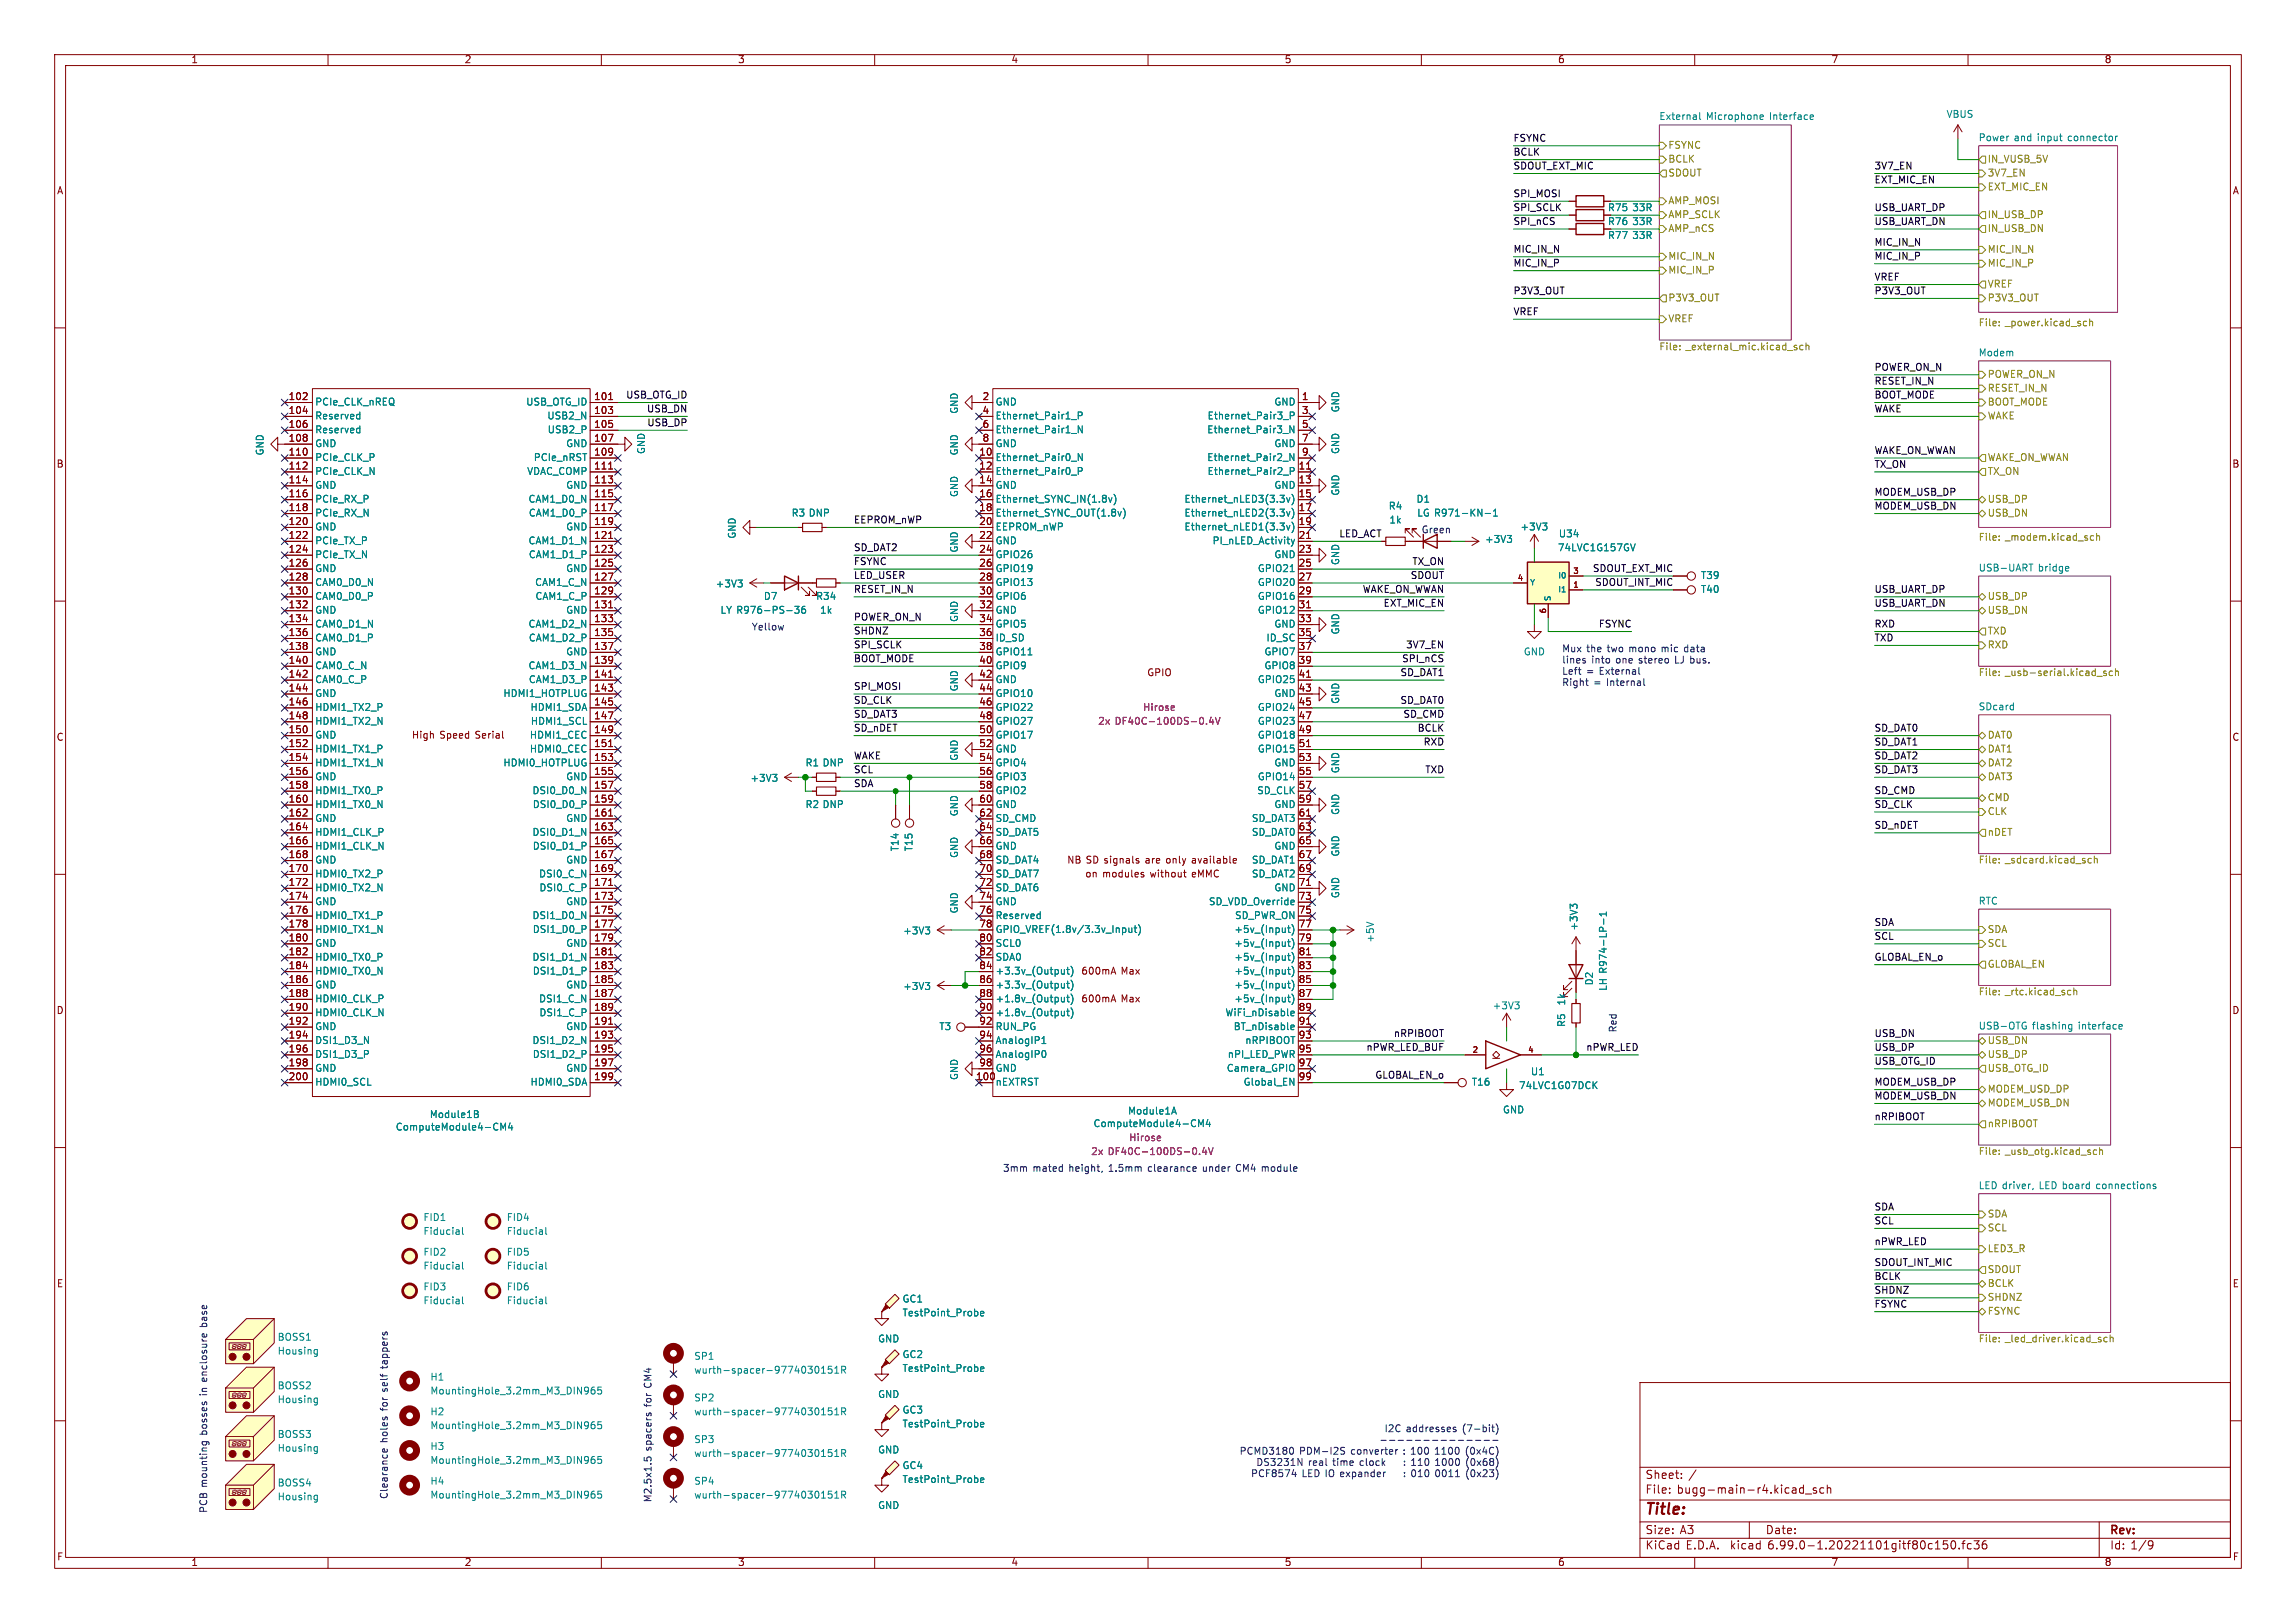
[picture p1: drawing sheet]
<svg xmlns="http://www.w3.org/2000/svg" width="420mm" height="297mm" viewBox="0 0 420 297" stroke-linecap="round" stroke-linejoin="round" font-family="sans-serif">
<defs><g id="words">
<text font-size="2.8" fill="#840000" x="301" y="277.3">Title:</text>
<g font-size="2.1" fill="#840000">
<text x="301" y="273.5">File: bugg-main-r4.kicad_sch</text>
<text x="301" y="270.8">Sheet: /</text>
<text x="301" y="280.9">Size: A3</text>
<text x="323" y="280.9">Date:</text>
<text x="386" y="280.9">Rev:</text>
<text x="301" y="283.7">KiCad E.D.A. kicad 6.99.0-1.20221101gitf80c150.fc36</text>
<text x="386" y="283.7">Id: 1/9</text>
</g>
<g font-size="1.8" fill="#840000">
<text x="35" y="11.7">1</text>
<text x="85" y="11.7">2</text>
<text x="135" y="11.7">3</text>
<text x="185" y="11.7">4</text>
<text x="235" y="11.7">5</text>
<text x="285" y="11.7">6</text>
<text x="335" y="11.7">7</text>
<text x="385" y="11.7">8</text>
<text x="10.3" y="35.6">A</text>
<text x="408.3" y="35.6">A</text>
<text x="53.1" y="73.4">102</text>
<text x="53.1" y="75.9">104</text>
<text x="109" y="73.4">101</text>
<text x="109" y="75.9">103</text>
<text x="179.8" y="73.4">2</text>
<text x="179.8" y="75.9">4</text>
<text x="238.3" y="73.4">1</text>
<text x="238.3" y="75.9">3</text>
<text x="53.1" y="78.5">106</text>
<text x="53.1" y="81">108</text>
<text x="53.1" y="83.6">110</text>
<text x="109" y="78.5">105</text>
<text x="109" y="81">107</text>
<text x="109" y="83.6">109</text>
<text x="179.4" y="83.6">10</text>
<text x="179.8" y="78.5">6</text>
<text x="179.8" y="81">8</text>
<text x="238.3" y="78.5">5</text>
<text x="238.3" y="81">7</text>
<text x="238.3" y="83.6">9</text>
<text x="10.3" y="85.7">B</text>
<text x="53.1" y="86.1">112</text>
<text x="53.1" y="88.6">114</text>
<text x="109" y="86.1">111</text>
<text x="109" y="88.6">113</text>
<text x="179.4" y="86.1">12</text>
<text x="179.4" y="88.6">14</text>
<text x="237.8" y="86.1">11</text>
<text x="237.8" y="88.6">13</text>
<text x="408.3" y="85.7">B</text>
<text x="53.1" y="91.2">116</text>
<text x="53.1" y="93.7">118</text>
<text x="109" y="91.2">115</text>
<text x="109" y="93.7">117</text>
<text x="179.4" y="91.2">16</text>
<text x="179.4" y="93.7">18</text>
<text x="237.8" y="91.2">15</text>
<text x="237.8" y="93.7">17</text>
<text x="53.1" y="96.3">120</text>
<text x="53.1" y="98.8">122</text>
<text x="53.1" y="101.3">124</text>
<text x="109" y="96.3">119</text>
<text x="109" y="98.8">121</text>
<text x="109" y="101.3">123</text>
<text x="179.4" y="96.3">20</text>
<text x="179.4" y="98.8">22</text>
<text x="179.4" y="101.3">24</text>
<text x="237.8" y="96.3">19</text>
<text x="237.8" y="98.8">21</text>
<text x="237.8" y="101.3">23</text>
<text x="53.1" y="103.9">126</text>
<text x="53.1" y="106.4">128</text>
<text x="109" y="103.9">125</text>
<text x="109" y="106.4">127</text>
<text x="179.4" y="103.9">26</text>
<text x="179.4" y="106.4">28</text>
<text x="237.8" y="103.9">25</text>
<text x="237.8" y="106.4">27</text>
<text x="53.1" y="109">130</text>
<text x="53.1" y="111.5">132</text>
<text x="109" y="109">129</text>
<text x="109" y="111.5">131</text>
<text x="179.4" y="109">30</text>
<text x="179.4" y="111.5">32</text>
<text x="237.8" y="109">29</text>
<text x="237.8" y="111.5">31</text>
<text x="53.1" y="114">134</text>
<text x="53.1" y="116.6">136</text>
<text x="53.1" y="119.1">138</text>
<text x="109" y="114">133</text>
<text x="109" y="116.6">135</text>
<text x="109" y="119.1">137</text>
<text x="179.4" y="114">34</text>
<text x="179.4" y="116.6">36</text>
<text x="179.4" y="119.1">38</text>
<text x="237.8" y="114">33</text>
<text x="237.8" y="116.6">35</text>
<text x="237.8" y="119.1">37</text>
<text x="53.1" y="121.7">140</text>
<text x="53.1" y="124.2">142</text>
<text x="109" y="121.7">139</text>
<text x="109" y="124.2">141</text>
<text x="179.4" y="121.7">40</text>
<text x="179.4" y="124.2">42</text>
<text x="209.9" y="123.8">GPIO</text>
<text x="237.8" y="121.7">39</text>
<text x="237.8" y="124.2">41</text>
<text x="53.1" y="126.7">144</text>
<text x="53.1" y="129.3">146</text>
<text x="53.1" y="131.8">148</text>
<text x="109" y="126.7">143</text>
<text x="109" y="129.3">145</text>
<text x="109" y="131.8">147</text>
<text x="179.4" y="126.7">44</text>
<text x="179.4" y="129.3">46</text>
<text x="179.4" y="131.8">48</text>
<text x="237.8" y="126.7">43</text>
<text x="237.8" y="129.3">45</text>
<text x="237.8" y="131.8">47</text>
<text x="10.3" y="135.6">C</text>
<text x="53.1" y="134.4">150</text>
<text x="53.1" y="136.9">152</text>
<text x="76.3" y="135.3">High Speed Serial</text>
<text x="109" y="134.4">149</text>
<text x="109" y="136.9">151</text>
<text x="179.4" y="134.4">50</text>
<text x="179.4" y="136.9">52</text>
<text x="237.8" y="134.4">49</text>
<text x="237.8" y="136.9">51</text>
<text x="408.3" y="135.6">C</text>
<text x="53.1" y="139.4">154</text>
<text x="53.1" y="142">156</text>
<text x="109" y="139.4">153</text>
<text x="109" y="142">155</text>
<text x="179.4" y="139.4">54</text>
<text x="179.4" y="142">56</text>
<text x="237.8" y="139.4">53</text>
<text x="237.8" y="142">55</text>
<text x="53.1" y="144.5">158</text>
<text x="53.1" y="147.1">160</text>
<text x="53.1" y="149.6">162</text>
<text x="109" y="144.5">157</text>
<text x="109" y="147.1">159</text>
<text x="109" y="149.6">161</text>
<text x="179.4" y="144.5">58</text>
<text x="179.4" y="147.1">60</text>
<text x="179.4" y="149.6">62</text>
<text x="237.8" y="144.5">57</text>
<text x="237.8" y="147.1">59</text>
<text x="237.8" y="149.6">61</text>
<text x="53.1" y="152.1">164</text>
<text x="53.1" y="154.7">166</text>
<text x="109" y="152.1">163</text>
<text x="109" y="154.7">165</text>
<text x="179.4" y="152.1">64</text>
<text x="179.4" y="154.7">66</text>
<text x="237.8" y="152.1">63</text>
<text x="237.8" y="154.7">65</text>
<text x="53.1" y="157.2">168</text>
<text x="53.1" y="159.8">170</text>
<text x="109" y="157.2">167</text>
<text x="109" y="159.8">169</text>
<text x="179.4" y="157.2">68</text>
<text x="179.4" y="159.8">70</text>
<text x="197.2" y="158.1">NB SD signals are only available</text>
<text x="199.6" y="160.7">on modules without eMMC</text>
<text x="237.8" y="157.2">67</text>
<text x="237.8" y="159.8">69</text>
<text x="53.1" y="162.3">172</text>
<text x="53.1" y="164.8">174</text>
<text x="53.1" y="167.4">176</text>
<text x="109" y="162.3">171</text>
<text x="109" y="164.8">173</text>
<text x="109" y="167.4">175</text>
<text x="179.4" y="162.3">72</text>
<text x="179.4" y="164.8">74</text>
<text x="179.4" y="167.4">76</text>
<text x="237.8" y="162.3">71</text>
<text x="237.8" y="164.8">73</text>
<text x="237.8" y="167.4">75</text>
<text x="53.1" y="169.9">178</text>
<text x="53.1" y="172.5">180</text>
<text x="109" y="169.9">177</text>
<text x="109" y="172.5">179</text>
<text x="179.4" y="169.9">78</text>
<text x="179.4" y="172.5">80</text>
<text x="237.8" y="169.9">77</text>
<text x="237.8" y="172.5">79</text>
<text x="53.1" y="175">182</text>
<text x="53.1" y="177.5">184</text>
<text x="109" y="175">181</text>
<text x="109" y="177.5">183</text>
<text x="179.4" y="175">82</text>
<text x="179.4" y="177.5">84</text>
<text x="198.3" y="178.4">600mA Max</text>
<text x="237.8" y="175">81</text>
<text x="237.8" y="177.5">83</text>
<text x="10.3" y="185.7">D</text>
<text x="53.1" y="180.1">186</text>
<text x="53.1" y="182.6">188</text>
<text x="53.1" y="185.2">190</text>
<text x="109" y="180.1">185</text>
<text x="109" y="182.6">187</text>
<text x="109" y="185.2">189</text>
<text x="179.4" y="180.1">86</text>
<text x="179.4" y="182.6">88</text>
<text x="179.4" y="185.2">90</text>
<text x="198.3" y="183.5">600mA Max</text>
<text x="237.8" y="180.1">85</text>
<text x="237.8" y="182.6">87</text>
<text x="237.8" y="185.2">89</text>
<text x="408.3" y="185.7">D</text>
<text x="53.1" y="187.7">192</text>
<text x="53.1" y="190.2">194</text>
<text x="109" y="187.7">191</text>
<text x="109" y="190.2">193</text>
<text x="179.4" y="187.7">92</text>
<text x="179.4" y="190.2">94</text>
<text x="237.8" y="187.7">91</text>
<text x="237.8" y="190.2">93</text>
<text x="53.1" y="192.8">196</text>
<text x="53.1" y="195.3">198</text>
<text x="53.1" y="197.9">200</text>
<text x="109" y="192.8">195</text>
<text x="109" y="195.3">197</text>
<text x="109" y="197.9">199</text>
<text x="178.9" y="197.9">100</text>
<text x="179.4" y="192.8">96</text>
<text x="179.4" y="195.3">98</text>
<text x="237.8" y="192.8">95</text>
<text x="237.8" y="195.3">97</text>
<text x="237.8" y="197.9">99</text>
<text x="10.4" y="235.7">E</text>
<text x="408.4" y="235.7">E</text>
<text x="10.4" y="285.6">F</text>
<text x="35" y="286.7">1</text>
<text x="85" y="286.7">2</text>
<text x="135" y="286.7">3</text>
<text x="185" y="286.7">4</text>
<text x="235" y="286.7">5</text>
<text x="285" y="286.7">6</text>
<text x="335" y="286.7">7</text>
<text x="385" y="286.7">8</text>
<text x="408.4" y="285.6">F</text>
</g>
<g font-size="1.8" fill="#008484">
<text x="303.5" y="22.1">External Microphone Interface</text>
<text x="356.1" y="21.6">VBUS</text>
<text x="361.9" y="26">Power and input connector</text>
<text x="294.4" y="41.3">R76</text>
<text x="294.4" y="38.7">R75</text>
<text x="298.8" y="41.3">33R</text>
<text x="298.8" y="38.7">33R</text>
<text x="294.4" y="43.8">R77</text>
<text x="298.8" y="43.8">33R</text>
<text x="361.9" y="65.4">Modem</text>
<text x="57.7" y="74.3">PCIe_CLK_nREQ</text>
<text x="57.7" y="76.8">Reserved</text>
<text x="96.1" y="74.3">USB_OTG_ID</text>
<text x="100.5" y="76.8">USB2_N</text>
<text x="175.3" y="75.8" transform="rotate(-90 175.3 75.8)">GND</text>
<text x="182.1" y="74.3">GND</text>
<text x="182.1" y="76.8">Ethernet_Pair1_P</text>
<text x="222.3" y="76.8">Ethernet_Pair3_P</text>
<text x="233.1" y="74.3">GND</text>
<text x="245.1" y="75.5" transform="rotate(-90 245.1 75.5)">GND</text>
<text x="48.3" y="83.4" transform="rotate(-90 48.3 83.4)">GND</text>
<text x="57.7" y="79.4">Reserved</text>
<text x="57.7" y="81.9">GND</text>
<text x="100.6" y="79.4">USB2_P</text>
<text x="103.5" y="81.9">GND</text>
<text x="118.1" y="83.1" transform="rotate(-90 118.1 83.1)">GND</text>
<text x="175.3" y="83.4" transform="rotate(-90 175.3 83.4)">GND</text>
<text x="182.1" y="79.4">Ethernet_Pair1_N</text>
<text x="182.1" y="81.9">GND</text>
<text x="222.2" y="79.4">Ethernet_Pair3_N</text>
<text x="233.1" y="81.9">GND</text>
<text x="245.1" y="83.1" transform="rotate(-90 245.1 83.1)">GND</text>
<text x="57.7" y="84.5">PCIe_CLK_P</text>
<text x="57.7" y="87">PCIe_CLK_N</text>
<text x="57.7" y="89.5">GND</text>
<text x="96.1" y="87">VDAC_COMP</text>
<text x="97.9" y="84.5">PCIe_nRST</text>
<text x="103.5" y="89.5">GND</text>
<text x="182.1" y="84.5">Ethernet_Pair0_N</text>
<text x="182.1" y="87">Ethernet_Pair0_P</text>
<text x="182.1" y="89.5">GND</text>
<text x="222.2" y="84.5">Ethernet_Pair2_N</text>
<text x="222.3" y="87">Ethernet_Pair2_P</text>
<text x="233.1" y="89.5">GND</text>
<text x="57.7" y="92.1">PCIe_RX_P</text>
<text x="57.7" y="94.6">PCIe_RX_N</text>
<text x="96.9" y="92.1">CAM1_D0_N</text>
<text x="97" y="94.6">CAM1_D0_P</text>
<text x="144.9" y="94.6">R3 DNP</text>
<text x="175.3" y="91" transform="rotate(-90 175.3 91)">GND</text>
<text x="182.1" y="92.1">Ethernet_SYNC_IN(1.8v)</text>
<text x="182.1" y="94.6">Ethernet_SYNC_OUT(1.8v)</text>
<text x="218.6" y="92.1">Ethernet_nLED3(3.3v)</text>
<text x="218.6" y="94.6">Ethernet_nLED2(3.3v)</text>
<text x="245.1" y="90.7" transform="rotate(-90 245.1 90.7)">GND</text>
<text x="254.1" y="93.3">R4</text>
<text x="254.3" y="95.9">1k</text>
<text x="259.2" y="92.1">D1</text>
<text x="260.8" y="94.6">LG R971-KN-1</text>
<text x="57.7" y="97.2">GND</text>
<text x="57.7" y="99.7">PCIe_TX_P</text>
<text x="96.9" y="99.7">CAM1_D1_N</text>
<text x="103.5" y="97.2">GND</text>
<text x="134.7" y="98.6" transform="rotate(-90 134.7 98.6)">GND</text>
<text x="175.3" y="101.2" transform="rotate(-90 175.3 101.2)">GND</text>
<text x="182.1" y="97.2">EEPROM_nWP</text>
<text x="182.1" y="99.7">GND</text>
<text x="218.6" y="97.2">Ethernet_nLED1(3.3v)</text>
<text x="222.3" y="99.7">PI_nLED_Activity</text>
<text x="272.1" y="99.4">+3V3</text>
<text x="278.6" y="97.2">+3V3</text>
<text x="285.4" y="98.4">U34</text>
<text x="285.4" y="101">74LVC1G157GV</text>
<text x="57.7" y="102.2">PCIe_TX_N</text>
<text x="57.7" y="104.8">GND</text>
<text x="57.7" y="107.3">CAM0_D0_N</text>
<text x="97" y="102.2">CAM1_D1_P</text>
<text x="97.9" y="107.3">CAM1_C_N</text>
<text x="103.5" y="104.8">GND</text>
<text x="131.4" y="107.6">+3V3</text>
<text x="182.1" y="102.2">GPIO26</text>
<text x="182.1" y="104.8">GPIO19</text>
<text x="182.1" y="107.3">GPIO13</text>
<text x="230.6" y="104.8">GPIO21</text>
<text x="230.6" y="107.3">GPIO20</text>
<text x="233.1" y="102.2">GND</text>
<text x="245.1" y="103.4" transform="rotate(-90 245.1 103.4)">GND</text>
<text x="311.3" y="106">T39</text>
<text x="361.9" y="104.8">USB-UART bridge</text>
<text x="57.7" y="109.9">CAM0_D0_P</text>
<text x="57.7" y="112.4">GND</text>
<text x="98" y="109.9">CAM1_C_P</text>
<text x="103.5" y="112.4">GND</text>
<text x="133.5" y="112.4">LY R976-PS-36</text>
<text x="139.8" y="109.9">D7</text>
<text x="149.5" y="109.9">R34</text>
<text x="150.1" y="112.4">1k</text>
<text x="175.3" y="113.9" transform="rotate(-90 175.3 113.9)">GND</text>
<text x="182.1" y="109.9">GPIO6</text>
<text x="182.1" y="112.4">GND</text>
<text x="230.6" y="109.9">GPIO16</text>
<text x="230.6" y="112.4">GPIO12</text>
<text x="311.3" y="108.6">T40</text>
<text x="57.7" y="114.9">CAM0_D1_N</text>
<text x="57.7" y="117.5">CAM0_D1_P</text>
<text x="96.9" y="114.9">CAM1_D2_N</text>
<text x="97" y="117.5">CAM1_D2_P</text>
<text x="182.1" y="114.9">GPIO5</text>
<text x="182.1" y="117.5">ID_SD</text>
<text x="231.8" y="117.5">ID_SC</text>
<text x="233.1" y="114.9">GND</text>
<text x="245.1" y="116.1" transform="rotate(-90 245.1 116.1)">GND</text>
<text x="57.7" y="120">GND</text>
<text x="57.7" y="122.6">CAM0_C_N</text>
<text x="57.7" y="125.1">CAM0_C_P</text>
<text x="96.9" y="122.6">CAM1_D3_N</text>
<text x="97" y="125.1">CAM1_D3_P</text>
<text x="103.5" y="120">GND</text>
<text x="182.1" y="120">GPIO11</text>
<text x="182.1" y="122.6">GPIO9</text>
<text x="182.1" y="125.1">GND</text>
<text x="230.6" y="125.1">GPIO25</text>
<text x="231.6" y="120">GPIO7</text>
<text x="231.6" y="122.6">GPIO8</text>
<text x="278.7" y="120">GND</text>
<text x="57.7" y="127.6">GND</text>
<text x="57.7" y="130.2">HDMI1_TX2_P</text>
<text x="92.3" y="127.6">HDMI1_HOTPLUG</text>
<text x="97.2" y="130.2">HDMI1_SDA</text>
<text x="175.3" y="126.6" transform="rotate(-90 175.3 126.6)">GND</text>
<text x="182.1" y="127.6">GPIO10</text>
<text x="182.1" y="130.2">GPIO22</text>
<text x="230.6" y="130.2">GPIO24</text>
<text x="233.1" y="127.6">GND</text>
<text x="245.1" y="128.8" transform="rotate(-90 245.1 128.8)">GND</text>
<text x="361.9" y="130.2">SDcard</text>
<text x="57.7" y="132.7">HDMI1_TX2_N</text>
<text x="57.7" y="135.3">GND</text>
<text x="57.7" y="137.8">HDMI1_TX1_P</text>
<text x="97.2" y="135.3">HDMI1_CEC</text>
<text x="97.2" y="137.8">HDMI0_CEC</text>
<text x="97.4" y="132.7">HDMI1_SCL</text>
<text x="182.1" y="132.7">GPIO27</text>
<text x="182.1" y="135.3">GPIO17</text>
<text x="182.1" y="137.8">GND</text>
<text x="230.6" y="132.7">GPIO23</text>
<text x="230.6" y="135.3">GPIO18</text>
<text x="230.6" y="137.8">GPIO15</text>
<text x="57.7" y="140.3">HDMI1_TX1_N</text>
<text x="57.7" y="142.9">GND</text>
<text x="92.3" y="140.3">HDMI0_HOTPLUG</text>
<text x="103.5" y="142.9">GND</text>
<text x="137.7" y="143.1">+3V3</text>
<text x="147.5" y="140.3">R1 DNP</text>
<text x="175.3" y="139.3" transform="rotate(-90 175.3 139.3)">GND</text>
<text x="182.1" y="140.3">GPIO4</text>
<text x="182.1" y="142.9">GPIO3</text>
<text x="230.6" y="142.9">GPIO14</text>
<text x="233.1" y="140.3">GND</text>
<text x="245.1" y="141.5" transform="rotate(-90 245.1 141.5)">GND</text>
<text x="57.7" y="145.4">HDMI1_TX0_P</text>
<text x="57.7" y="148">HDMI1_TX0_N</text>
<text x="98" y="145.4">DSI0_D0_N</text>
<text x="98.1" y="148">DSI0_D0_P</text>
<text x="147.5" y="148">R2 DNP</text>
<text x="175.3" y="149.4" transform="rotate(-90 175.3 149.4)">GND</text>
<text x="182.1" y="145.4">GPIO2</text>
<text x="182.1" y="148">GND</text>
<text x="229.9" y="145.4">SD_CLK</text>
<text x="233.1" y="148">GND</text>
<text x="245.1" y="149.2" transform="rotate(-90 245.1 149.2)">GND</text>
<text x="57.7" y="150.5">GND</text>
<text x="57.7" y="153">HDMI1_CLK_P</text>
<text x="57.7" y="155.6">HDMI1_CLK_N</text>
<text x="98" y="153">DSI0_D1_N</text>
<text x="98.1" y="155.6">DSI0_D1_P</text>
<text x="103.5" y="150.5">GND</text>
<text x="164.5" y="155.6" transform="rotate(-90 164.5 155.6)">T14</text>
<text x="167" y="155.6" transform="rotate(-90 167 155.6)">T15</text>
<text x="182.1" y="150.5">SD_CMD</text>
<text x="182.1" y="153">SD_DAT5</text>
<text x="182.1" y="155.6">GND</text>
<text x="228.9" y="150.5">SD_DAT3</text>
<text x="228.9" y="153">SD_DAT0</text>
<text x="233.1" y="155.6">GND</text>
<text x="57.7" y="158.1">GND</text>
<text x="57.7" y="160.7">HDMI0_TX2_P</text>
<text x="99" y="160.7">DSI0_C_N</text>
<text x="103.5" y="158.1">GND</text>
<text x="175.3" y="157" transform="rotate(-90 175.3 157)">GND</text>
<text x="182.1" y="158.1">SD_DAT4</text>
<text x="182.1" y="160.7">SD_DAT7</text>
<text x="228.9" y="158.1">SD_DAT1</text>
<text x="228.9" y="160.7">SD_DAT2</text>
<text x="245.1" y="156.8" transform="rotate(-90 245.1 156.8)">GND</text>
<text x="57.7" y="163.2">HDMI0_TX2_N</text>
<text x="57.7" y="165.7">GND</text>
<text x="99.1" y="163.2">DSI0_C_P</text>
<text x="103.5" y="165.7">GND</text>
<text x="175.3" y="167.2" transform="rotate(-90 175.3 167.2)">GND</text>
<text x="182.1" y="163.2">SD_DAT6</text>
<text x="182.1" y="165.7">GND</text>
<text x="221.5" y="165.7">SD_VDD_Override</text>
<text x="233.1" y="163.2">GND</text>
<text x="245.1" y="164.4" transform="rotate(-90 245.1 164.4)">GND</text>
<text x="361.9" y="165.7">RTC</text>
<text x="57.7" y="168.3">HDMI0_TX1_P</text>
<text x="57.7" y="170.8">HDMI0_TX1_N</text>
<text x="57.7" y="173.4">GND</text>
<text x="98" y="168.3">DSI1_D0_N</text>
<text x="98.1" y="170.8">DSI1_D0_P</text>
<text x="103.5" y="173.4">GND</text>
<text x="165.7" y="171.1">+3V3</text>
<text x="182.1" y="168.3">Reserved</text>
<text x="182.1" y="170.8">GPIO_VREF(1.8v/3.3v_Input)</text>
<text x="182.1" y="173.4">SCL0</text>
<text x="225.8" y="168.3">SD_PWR_ON</text>
<text x="227.5" y="170.8">+5v_(Input)</text>
<text x="227.5" y="173.4">+5v_(Input)</text>
<text x="251.4" y="172.2" transform="rotate(-90 251.4 172.2)">+5V</text>
<text x="288.7" y="169.9" transform="rotate(-90 288.7 169.9)">+3V3</text>
<text x="57.7" y="175.9">HDMI0_TX0_P</text>
<text x="57.7" y="178.4">HDMI0_TX0_N</text>
<text x="98" y="175.9">DSI1_D1_N</text>
<text x="98.1" y="178.4">DSI1_D1_P</text>
<text x="182.1" y="175.9">SDA0</text>
<text x="182.1" y="178.4">+3.3v_(Output)</text>
<text x="227.5" y="175.9">+5v_(Input)</text>
<text x="227.5" y="178.4">+5v_(Input)</text>
<text x="294" y="179.7" transform="rotate(-90 294 179.7)">LH R974-LP-1</text>
<text x="57.7" y="181">GND</text>
<text x="57.7" y="183.5">HDMI0_CLK_P</text>
<text x="99" y="183.5">DSI1_C_N</text>
<text x="103.5" y="181">GND</text>
<text x="165.7" y="181.2">+3V3</text>
<text x="182.1" y="181">+3.3v_(Output)</text>
<text x="182.1" y="183.5">+1.8v_(Output)</text>
<text x="227.5" y="181">+5v_(Input)</text>
<text x="227.5" y="183.5">+5v_(Input)</text>
<text x="273.5" y="184.8">+3V3</text>
<text x="286.4" y="183.9" transform="rotate(-90 286.4 183.9)">1k</text>
<text x="291.5" y="180.2" transform="rotate(-90 291.5 180.2)">D2</text>
<text x="57.7" y="186.1">HDMI0_CLK_N</text>
<text x="57.7" y="188.6">GND</text>
<text x="57.7" y="191.1">DSI1_D3_N</text>
<text x="98" y="191.1">DSI1_D2_N</text>
<text x="99.1" y="186.1">DSI1_C_P</text>
<text x="103.5" y="188.6">GND</text>
<text x="171.9" y="188.6">T3</text>
<text x="182.1" y="186.1">+1.8v_(Output)</text>
<text x="182.1" y="188.6">RUN_PG</text>
<text x="182.1" y="191.1">AnalogIP1</text>
<text x="224.9" y="186.1">WiFi_nDisable</text>
<text x="226.3" y="188.6">BT_nDisable</text>
<text x="227.8" y="191.1">nRPIBOOT</text>
<text x="286.4" y="187.8" transform="rotate(-90 286.4 187.8)">R5</text>
<text x="361.9" y="188.6">USB-OTG flashing interface</text>
<text x="57.7" y="193.7">DSI1_D3_P</text>
<text x="57.7" y="196.2">GND</text>
<text x="98.1" y="193.7">DSI1_D2_P</text>
<text x="103.5" y="196.2">GND</text>
<text x="175.3" y="197.7" transform="rotate(-90 175.3 197.7)">GND</text>
<text x="182.1" y="193.7">AnalogIP0</text>
<text x="182.1" y="196.2">GND</text>
<text x="224.6" y="193.7">nPI_LED_PWR</text>
<text x="225.1" y="196.2">Camera_GPIO</text>
<text x="280.2" y="196.8">U1</text>
<text x="57.7" y="198.8">HDMI0_SCL</text>
<text x="97.2" y="198.8">HDMI0_SDA</text>
<text x="182.1" y="198.8">nEXTRST</text>
<text x="228" y="198.8">Global_EN</text>
<text x="269.4" y="198.8">T16</text>
<text x="274.9" y="203.8">GND</text>
<text x="278.3" y="199.4">74LVC1G07DCK</text>
<text x="73.6" y="207">ComputeModule4-CM4</text>
<text x="79" y="204.7">Module1B</text>
<text x="201.2" y="206.3">ComputeModule4-CM4</text>
<text x="206.6" y="204">Module1A</text>
<text x="361.9" y="217.8">LED driver, LED board connections</text>
<text x="77.6" y="223.5">FID1</text>
<text x="77.9" y="226.1">Fiducial</text>
<text x="92.9" y="223.5">FID4</text>
<text x="93.1" y="226.1">Fiducial</text>
<text x="77.6" y="229.9">FID2</text>
<text x="77.9" y="232.4">Fiducial</text>
<text x="92.9" y="229.9">FID5</text>
<text x="93.1" y="232.4">Fiducial</text>
<text x="77.6" y="236.2">FID3</text>
<text x="77.9" y="238.8">Fiducial</text>
<text x="92.9" y="236.2">FID6</text>
<text x="93.1" y="238.8">Fiducial</text>
<text x="165.1" y="238.4">GC1</text>
<text x="50.9" y="245.4">BOSS1</text>
<text x="160.6" y="245.7">GND</text>
<text x="165.6" y="241">TestPoint_Probe</text>
<text x="51" y="248">Housing</text>
<text x="127.2" y="248.9">SP1</text>
<text x="129.6" y="251.5">wurth-spacer-9774030151R</text>
<text x="165.1" y="248.6">GC2</text>
<text x="165.6" y="251.1">TestPoint_Probe</text>
<text x="50.9" y="254.3">BOSS2</text>
<text x="51" y="256.9">Housing</text>
<text x="78.9" y="252.7">H1</text>
<text x="80.1" y="255.3">MountingHole_3.2mm_M3_DIN965</text>
<text x="127.2" y="256.5">SP2</text>
<text x="160.6" y="255.9">GND</text>
<text x="50.9" y="263.2">BOSS3</text>
<text x="78.9" y="259.1">H2</text>
<text x="80.1" y="261.6">MountingHole_3.2mm_M3_DIN965</text>
<text x="129.6" y="259.1">wurth-spacer-9774030151R</text>
<text x="165.1" y="258.8">GC3</text>
<text x="165.6" y="261.3">TestPoint_Probe</text>
<text x="51" y="265.7">Housing</text>
<text x="78.9" y="265.4">H3</text>
<text x="80.1" y="268">MountingHole_3.2mm_M3_DIN965</text>
<text x="127.2" y="264.2">SP3</text>
<text x="129.6" y="266.7">wurth-spacer-9774030151R</text>
<text x="160.6" y="266.1">GND</text>
<text x="165.1" y="268.9">GC4</text>
<text x="50.9" y="272.1">BOSS4</text>
<text x="51" y="274.6">Housing</text>
<text x="78.9" y="271.8">H4</text>
<text x="80.1" y="274.3">MountingHole_3.2mm_M3_DIN965</text>
<text x="127.2" y="271.8">SP4</text>
<text x="129.6" y="274.3">wurth-spacer-9774030151R</text>
<text x="165.6" y="271.5">TestPoint_Probe</text>
<text x="160.6" y="276.2">GND</text>
</g>
<g font-size="1.8">
<text x="276.9" y="26.1">FSYNC</text>
<text x="276.9" y="28.7">BCLK</text>
<text x="276.9" y="31.2">SDOUT_EXT_MIC</text>
<text x="342.9" y="31.2">3V7_EN</text>
<text x="342.9" y="33.7">EXT_MIC_EN</text>
<text x="276.9" y="36.3">SPI_MOSI</text>
<text x="276.9" y="38.8">SPI_SCLK</text>
<text x="276.9" y="41.4">SPI_nCS</text>
<text x="342.9" y="41.4">USB_UART_DN</text>
<text x="342.9" y="38.8">USB_UART_DP</text>
<text x="276.9" y="46.5">MIC_IN_N</text>
<text x="342.9" y="45.2">MIC_IN_N</text>
<text x="342.9" y="47.7">MIC_IN_P</text>
<text x="276.9" y="49">MIC_IN_P</text>
<text x="342.9" y="51.5">VREF</text>
<text x="276.9" y="57.9">VREF</text>
<text x="276.9" y="54.1">P3V3_OUT</text>
<text x="342.9" y="54.1">P3V3_OUT</text>
<text x="342.9" y="70.6">RESET_IN_N</text>
<text x="342.9" y="68">POWER_ON_N</text>
<text x="114.4" y="73.1">USB_OTG_ID</text>
<text x="118.5" y="75.7">USB_DN</text>
<text x="342.9" y="73.1">BOOT_MODE</text>
<text x="342.9" y="75.7">WAKE</text>
<text x="118.6" y="78.2">USB_DP</text>
<text x="342.9" y="83.3">WAKE_ON_WWAN</text>
<text x="342.9" y="85.8">TX_ON</text>
<text x="156.2" y="96">EEPROM_nWP</text>
<text x="342.9" y="90.9">MODEM_USB_DP</text>
<text x="342.9" y="93.4">MODEM_USB_DN</text>
<text x="156.2" y="101.1">SD_DAT2</text>
<text x="244.6" y="98.5">LED_ACT</text>
<text x="156.2" y="106.1">LED_USER</text>
<text x="156.2" y="103.6">FSYNC</text>
<text x="258" y="106.1">SDOUT</text>
<text x="258.3" y="103.6">TX_ON</text>
<text x="291.2" y="104.9">SDOUT_EXT_MIC</text>
<text x="291.8" y="107.4">SDOUT_INT_MIC</text>
<text x="156.2" y="108.7">RESET_IN_N</text>
<text x="156.2" y="113.8">POWER_ON_N</text>
<text x="248.2" y="108.7">WAKE_ON_WWAN</text>
<text x="253.1" y="111.2">EXT_MIC_EN</text>
<text x="342.9" y="111.2">USB_UART_DN</text>
<text x="342.9" y="108.7">USB_UART_DP</text>
<text x="156.2" y="118.8">SPI_SCLK</text>
<text x="156.2" y="116.3">SHDNZ</text>
<text x="257.6" y="118.8">3V7_EN</text>
<text x="292.5" y="115">FSYNC</text>
<text x="342.9" y="117.6">TXD</text>
<text x="342.9" y="115">RXD</text>
<text x="156.2" y="121.4">BOOT_MODE</text>
<text x="256.1" y="123.9">SD_DAT1</text>
<text x="256.8" y="121.4">SPI_nCS</text>
<text x="156.2" y="126.5">SPI_MOSI</text>
<text x="156.2" y="129">SD_CLK</text>
<text x="156.2" y="131.5">SD_DAT3</text>
<text x="256.1" y="129">SD_DAT0</text>
<text x="256.7" y="131.5">SD_CMD</text>
<text x="156.2" y="134.1">SD_nDET</text>
<text x="259.2" y="134.1">BCLK</text>
<text x="260.4" y="136.6">RXD</text>
<text x="342.9" y="134.1">SD_DAT0</text>
<text x="342.9" y="136.6">SD_DAT1</text>
<text x="156.2" y="141.7">SCL</text>
<text x="156.2" y="139.2">WAKE</text>
<text x="260.6" y="141.7">TXD</text>
<text x="342.9" y="139.2">SD_DAT2</text>
<text x="342.9" y="141.7">SD_DAT3</text>
<text x="156.2" y="144.2">SDA</text>
<text x="342.9" y="148.1">SD_CLK</text>
<text x="342.9" y="145.5">SD_CMD</text>
<text x="342.9" y="151.9">SD_nDET</text>
<text x="342.9" y="169.6">SDA</text>
<text x="342.9" y="172.2">SCL</text>
<text x="342.9" y="176">GLOBAL_EN_o</text>
<text x="255" y="190">nRPIBOOT</text>
<text x="342.9" y="190">USB_DN</text>
<text x="249.8" y="192.5">nPWR_LED_BUF</text>
<text x="251.2" y="197.6">GLOBAL_EN_o</text>
<text x="290" y="192.5">nPWR_LED</text>
<text x="342.9" y="195">USB_OTG_ID</text>
<text x="342.9" y="192.5">USB_DP</text>
<text x="342.9" y="201.4">MODEM_USB_DN</text>
<text x="342.9" y="198.9">MODEM_USB_DP</text>
<text x="342.9" y="205.2">nRPIBOOT</text>
<text x="342.9" y="221.7">SDA</text>
<text x="342.9" y="224.3">SCL</text>
<text x="342.9" y="231.9">SDOUT_INT_MIC</text>
<text x="342.9" y="228.1">nPWR_LED</text>
<text x="342.9" y="237">SHDNZ</text>
<text x="342.9" y="234.4">BCLK</text>
<text x="342.9" y="239.5">FSYNC</text>
</g>
<g font-size="1.8" fill="#848400">
<text x="305.2" y="27.3">FSYNC</text>
<text x="305.2" y="29.8">BCLK</text>
<text x="363.6" y="29.8">IN_VUSB_5V</text>
<text x="305.2" y="32.4">SDOUT</text>
<text x="363.6" y="32.4">3V7_EN</text>
<text x="363.6" y="34.9">EXT_MIC_EN</text>
<text x="305.2" y="37.5">AMP_MOSI</text>
<text x="305.2" y="40">AMP_SCLK</text>
<text x="363.6" y="40">IN_USB_DP</text>
<text x="305.2" y="47.6">MIC_IN_N</text>
<text x="305.2" y="42.5">AMP_nCS</text>
<text x="363.6" y="42.5">IN_USB_DN</text>
<text x="363.6" y="46.4">MIC_IN_N</text>
<text x="305.2" y="50.2">MIC_IN_P</text>
<text x="363.6" y="48.9">MIC_IN_P</text>
<text x="363.6" y="52.7">VREF</text>
<text x="305.2" y="55.2">P3V3_OUT</text>
<text x="305.2" y="59.1">VREF</text>
<text x="361.9" y="59.7">File: _power.kicad_sch</text>
<text x="363.6" y="55.2">P3V3_OUT</text>
<text x="303.5" y="64.1">File: _external_mic.kicad_sch</text>
<text x="363.6" y="71.8">RESET_IN_N</text>
<text x="363.6" y="69.2">POWER_ON_N</text>
<text x="363.6" y="76.8">WAKE</text>
<text x="363.6" y="74.3">BOOT_MODE</text>
<text x="363.6" y="84.5">WAKE_ON_WWAN</text>
<text x="363.6" y="87">TX_ON</text>
<text x="363.6" y="92.1">USB_DP</text>
<text x="363.6" y="94.6">USB_DN</text>
<text x="361.9" y="98.9">File: _modem.kicad_sch</text>
<text x="363.6" y="109.9">USB_DP</text>
<text x="363.6" y="112.4">USB_DN</text>
<text x="363.6" y="116.2">TXD</text>
<text x="363.6" y="118.7">RXD</text>
<text x="361.9" y="123.7">File: _usb-serial.kicad_sch</text>
<text x="363.6" y="137.8">DAT1</text>
<text x="363.6" y="135.3">DAT0</text>
<text x="363.6" y="142.9">DAT3</text>
<text x="363.6" y="140.3">DAT2</text>
<text x="363.6" y="149.2">CLK</text>
<text x="363.6" y="146.7">CMD</text>
<text x="363.6" y="153">nDET</text>
<text x="361.9" y="158">File: _sdcard.kicad_sch</text>
<text x="363.6" y="170.8">SDA</text>
<text x="363.6" y="173.4">SCL</text>
<text x="363.6" y="177.2">GLOBAL_EN</text>
<text x="361.9" y="182.1">File: _rtc.kicad_sch</text>
<text x="363.6" y="191.1">USB_DN</text>
<text x="363.6" y="196.2">USB_OTG_ID</text>
<text x="363.6" y="193.7">USB_DP</text>
<text x="363.6" y="200">MODEM_USD_DP</text>
<text x="363.6" y="202.6">MODEM_USB_DN</text>
<text x="363.6" y="206.4">nRPIBOOT</text>
<text x="361.9" y="211.3">File: _usb_otg.kicad_sch</text>
<text x="363.6" y="222.9">SDA</text>
<text x="363.6" y="225.4">SCL</text>
<text x="363.6" y="233">SDOUT</text>
<text x="363.6" y="229.2">LED3_R</text>
<text x="363.6" y="235.6">BCLK</text>
<text x="363.6" y="238.1">SHDNZ</text>
<text x="361.9" y="245.6">File: _led_driver.kicad_sch</text>
<text x="363.6" y="240.7">FSYNC</text>
</g>
<g font-size="1.8" fill="#0000c2">
<text x="260.3" y="97.8">Green</text>
<text x="137.9" y="115.6">Yellow</text>
<text x="285.8" y="119.6">Mux the two mono mic data</text>
<text x="285.8" y="121.6">lines into one stereo LJ bus.</text>
<text x="285.8" y="123.7">Left = External</text>
<text x="285.8" y="125.7">Right = Internal</text>
<text x="295.9" y="188.8" transform="rotate(-90 295.9 188.8)">Red</text>
<text x="190.2" y="214.6">3mm mated height, 1.5mm clearance under CM4 module</text>
<text x="256.9" y="262.3">I2C addresses (7-bit)</text>
<text x="234.1" y="266.4">PCMD3180 PDM-I2S converter : 100 1100 (0x4C)</text>
<text x="237.8" y="268.5">DS3231N real time clock</text>
<text x="259.3" y="268.5">: 110 1000 (0x68)</text>
<text x="71.1" y="274.3" transform="rotate(-90 71.1 274.3)">Clearance holes for self tappers</text>
<text x="119.4" y="271.8" transform="rotate(-90 119.4 271.8)">M2.5x1.5 spacers for CM4</text>
<text x="236.1" y="270.5">PCF8574 LED IO expander</text>
<text x="259.7" y="270.5">: 010 0011 (0x23)</text>
<text x="38.1" y="276.9" transform="rotate(-90 38.1 276.9)">PCB mounting bosses in enclosure base</text>
</g>
<g font-size="1.8" fill="#840084">
<text x="209.3" y="130.2">Hirose</text>
<text x="202.9" y="132.7">2x DF40C-100DS-0.4V</text>
<text x="206.8" y="208.9">Hirose</text>
<text x="201.7" y="211.5">2x DF40C-100DS-0.4V</text>
</g>
<g font-size="1.4" fill="#840000">
<text x="277.7" y="106.4">4</text>
<text x="287.9" y="107.7">1</text>
<text x="287.9" y="105.2">3</text>
<text x="283" y="112.2" transform="rotate(-90 283 112.2)">6</text>
<text x="269.5" y="192.8">2</text>
<text x="279.6" y="192.8">4</text>
</g>
<g font-size="1.4" fill="#008484">
<text x="279.9" y="107.2">Y</text>
<text x="285.3" y="105.9">I0</text>
<text x="283.7" y="110" transform="rotate(-90 283.7 110)">S</text>
<text x="285.3" y="108.5">I1</text>
</g>
</g></defs>
<g fill="none" stroke="#840000" stroke-width=".18">
<path d="M10 10h400v277h-400zM12 12h396v273h-396zM60 10v2M110 10v2M160 10v2M210 10v2M260 10v2M310 10v2M360 10v2M10 60h2M408 60h2M10 110h2"/>
<path d="M306.1 108h2.5M408 110h2M10 160h2M163.8 147.3v2.6M166.4 147.3v2.6M177.8 154.9v-1.2l-1.3 1.2 1.3 1.3v-1.3h1.3M408 160h2M171.4 170.2l1.3 .7M171.4 170.2h2.6M172.7 169.4l-1.3 .8M172.7 179.6l-1.3 .7M177.8 165.1v-1.3l-1.3 1.3 1.3 1.3v-1.3h1.3"/>
<path d="M171.4 180.3l1.3 .8M171.4 180.3h2.6M268 193h3.8M273 193l.7-.6 .6 .6-.6 .7zM273 193.7h1.3M275.6 198.1v1.3h1.3l-1.3 1.3-1.3-1.3h1.3M275.6 185.4l-.8 1.3M275.6 185.4v2.6M275.6 185.4l.8 1.3M278.1 193h3.8M10 210h2M408 210h2"/>
<path d="M10 260h2M123.2 256.5v2.6M300 253h108v32h-108zM408 260h2M123.2 271.8v2.5M161.3 270.5v1.3h1.3l-1.3 1.2-1.3-1.2h1.3M300 278.5h108M300 274.5h108M300 268.5h108M308.7 279.2h1l-.5 .5M309.4 279.7l.3 .3v.4l-.3 .3M310.2 269l-1.2 1.9"/>
<path d="M320 278.5v3M328.3 272.3l.2 .2v.8M328.5 273.2l-.1 .1M328.5 272.6l-.1 .1M329.9 271.8v1.5M329.9 272.3h-.4l-.3 .2v.5l.1 .2h.6M330.2 273.4h1.2M332.2 272.3h-.3l-.2 .2v.2l.5 .1v.4h-.5M333.6 272.3h-.4l-.3 .2v.5l.1 .2h.6M334.2 272.4l.3-.1h.3l.1 1M334.2 271.8v1.5M384 278.5v6.5"/>
<path d="M60 285v2M110 285v2M160 285v2M210 285v2M260 285v2M300 281.5h108M310 285v2M353.4 282.5h-.4l-.3 .2v.5l.2 .2h.5M354 283.5h.9M354 282.4l.4-.4v1.5M356.2 282h-.7l-.1 .7 .3-.2 .5 .1 .1 .2-.1 .5-.2 .2-.6-.2M357.1 282h.1a.8 .8 0 0 1 .6 .7 .8 .8 0 0 1-.6 .8 1 1 0 0 1-.1-1.5z"/>
<path d="M358.4 283.3v.2M358.9 282.5h.5M359.4 282l-.3 .2v1.3M360 285v2M360.6 282.5h-.4l-.3 .2v.5l.1 .2h.6M361.1 282h.9l-.5 .5 .4 .2v.6l-.2 .2h-.4l-.2-.2M363.3 282a.59 .59 0 0 0-.7 .6v.6l.1 .2 .5 .1 .2-.2v-.5l-.1-.2-.4-.1-.3 .3M392.5 281.9l-1.3 1.9M393.8 282.6l-.3 .3h-.3l-.2-.3 .1-.6h.4l.2 .1a.99 .99 0 0 1-.3 1.4h-.3"/>
<circle cx="309.4" cy="107.9" r=".76"/>
<circle cx="163.8" cy="150.6" r=".76"/>
<circle cx="166.4" cy="150.6" r=".76"/>
</g>
<g fill="#fff" stroke="#fff" stroke-width=".18">
<path d="M361.9 218.4h24.2v25.4h-24.2z"/>
<path d="M361.9 130.8h24.2v25.4h-24.2z"/>
<path d="M303.5 22.9h24.2v39.3h-24.2z"/>
<path d="M361.9 105.4h24.2v16.5h-24.2z"/>
<path d="M361.9 166.4h24.2v13.9h-24.2z"/>
<path d="M361.9 189.2h24.2v20.4h-24.2z"/>
<path d="M361.9 26.7h25.4v30.5h-25.4z"/>
<path d="M361.9 66h24.2v30.5h-24.2z"/>
</g>
<path d="M303.5 22.9h24.2v39.3h-24.2zM361.9 26.7h25.4v30.5h-25.4zM361.9 66h24.2v30.5h-24.2zM361.9 105.4h24.2v16.5h-24.2zM361.9 130.8h24.2v25.4h-24.2zM361.9 166.4h24.2v13.9h-24.2zM361.9 189.2h24.2v20.4h-24.2zM361.9 218.4h24.2v25.4h-24.2z" fill="none" stroke="#840084" stroke-width=".18"/>
<g fill="none" stroke="#848400" stroke-width=".18">
<path d="M303.5 26h.7l.6 .7-.6 .6h-.7zM303.5 28.6h.7l.6 .6-.6 .6h-.7zM303.5 36.2h.7l.6 .6-.6 .7h-.7zM303.5 38.7h.7l.6 .7-.6 .6h-.7zM304.2 31.1h.6v1.3h-.6l-.7-.6zM361.9 31.1h.7l.6 .7-.6 .6h-.7zM361.9 29.2l.7-.6h.6v1.2h-.6zM361.9 39.4l.7-.7h.6v1.3h-.6zM361.9 33.7h.7l.6 .6-.6 .6h-.7zM303.5 46.4h.7l.6 .6-.6 .6h-.7zM303.5 48.9h.7l.6 .6-.6 .7h-.7zM303.5 41.3h.7l.6 .6-.6 .6h-.7z"/>
<path d="M303.5 57.8h.7l.6 .6-.6 .7h-.7zM304.2 54h.6v1.2h-.6l-.7-.6zM361.9 41.9l.7-.6h.6v1.2h-.6zM361.9 45.1h.7l.6 .6-.6 .7h-.7zM361.9 47.6h.7l.6 .7-.6 .6h-.7zM361.9 54h.7l.6 .6-.6 .6h-.7zM362.6 51.4h.6v1.3h-.6l-.7-.6zM380.4 59.2l.2 .2-.2 .2M380.4 58.8h.2M381.7 58.8h-.4l-.2 .2 .1 .6h.5M382.2 58.9l.2-.1h.3l.1 .8M382.2 58.4v1.2"/>
<path d="M327 64.1h.9M328.7 63.2h-.3l-.2 .2v.1l.5 .2v.3h-.5M329.8 63.2h-.3l-.3 .2 .1 .6h.5M330.4 63.3l.1-.1h.3l.1 .8M330.4 62.8v1.2M361.9 70.5h.7l.6 .6-.6 .7h-.7zM361.9 67.9h.7l.6 .7-.6 .6h-.7zM361.9 75.6h.7l.6 .6-.6 .6h-.7zM361.9 73h.7l.6 .7-.6 .6h-.7zM361.9 91.4l.7-.6 .6 .6-.6 .7zM361.9 94l.7-.7 .6 .7-.6 .6zM362.6 83.2h.6v1.3h-.6l-.7-.7z"/>
<path d="M362.6 85.7h.6v1.3h-.6l-.7-.6zM381.5 98.4l.3 .1 .1 .2-.2 .2h-.2M381.5 98l.3 .1M383 98.1l-.4-.1-.2 .3 .1 .5h.5M383.5 98.1l.2-.1 .3 .1 .1 .8M383.5 97.6v1.3M361.9 109.2l.7-.6 .6 .6-.6 .7zM361.9 111.8l.7-.7 .6 .7-.6 .6zM361.9 115.6l.7-.7h.6v1.3h-.6zM361.9 117.5h.7l.6 .6-.6 .6h-.7zM361.9 137.2l.7-.7 .6 .7-.6 .6zM361.9 134.6l.7-.6 .6 .6-.6 .7z"/>
<path d="M361.9 139.7l.7-.6 .6 .6-.6 .6zM383.6 123.8h.9M385.3 122.9l-.3-.1-.2 .2v.2l.5 .1v.3h-.5M386.4 122.9l-.3-.1-.3 .2 .1 .6h.5M387 122.9l.1-.1 .3 .1 .1 .7M387 122.4v1.2M361.9 148h.7l.6 .6-.6 .6h-.7zM361.9 146.1l.7-.7 .6 .7-.6 .6zM361.9 142.2l.7-.6 .6 .6-.6 .7zM362.6 151.8h.6v1.2h-.6l-.7-.6zM380.9 157.3l.6 .4-.2 .2h-.4M381.4 157.1h-.3l-.2 .2"/>
<path d="M382.5 157.1h-.3l-.3 .2 .2 .6h.4M383.1 157.2l.2-.1h.3v.8M383.1 156.7v1.2M361.9 176.5l.7-.6h.6v1.3h-.6zM361.9 169.5h.7l.6 .7-.6 .6h-.7zM361.9 172.1h.7l.6 .6-.6 .7h-.7zM361.9 195.6l.7-.7h.6v1.3h-.6zM361.9 190.5l.7-.6 .6 .6-.6 .6zM361.9 193l.7-.6 .6 .6-.6 .7zM361.9 199.4l.7-.6 .6 .6-.6 .6zM377.5 181.6l.2 .2-.2 .3M377.5 181.2l.1 .1"/>
<path d="M378.8 181.3l-.4-.1-.2 .3 .1 .5h.5M379.3 181.3l.2-.1 .3 .1 .1 .8M379.3 180.8v1.3M361.9 201.9l.7-.6 .6 .6-.6 .7zM362.6 205.1h.6v1.3h-.6l-.7-.7zM381.9 210.7l.5 .3-.2 .3-.3-.1M382.4 210.5l-.3-.1-.2 .2M383.5 210.5l-.3-.1-.3 .3 .1 .5h.5M384.1 210.5l.1-.1 .3 .1 .1 .8M384.1 210v1.3M361.9 234.9l.7-.6 .6 .6-.6 .7zM361.9 221.6h.7l.6 .6-.6 .7h-.7z"/>
<path d="M361.9 224.2h.7l.6 .6-.6 .6h-.7zM361.9 236.9h.7l.6 .6-.6 .6h-.7zM361.9 228h.7l.6 .6-.6 .6h-.7zM362.6 231.8h.6v1.2h-.6l-.7-.6zM361.9 240l.7-.6 .6 .6-.6 .7zM382.6 245.7h1M384.3 244.8l-.3-.1-.2 .2 .1 .2 .4 .1v.3h-.5M385.5 244.8l-.4-.1-.3 .3 .2 .5h.5M386 244.8l.2-.1 .3 .1v.8M386 244.3v1.3"/>
</g>
<g fill="none" stroke="#008484" stroke-width=".18">
<path d="M327.8 21l-.2 .1M328 21h.5M328.5 20.6l-.3 .2v1.1M328.9 21.1h.5l.1 .8M329.5 21.3l-.4 .1-.2 .2 .2 .3 .4-.1M330.6 21.1l-.3-.1-.3 .3 .2 .5h.4M331.1 21.4l.6-.1v-.2l-.4-.1-.2 .2 .1 .6h.5M384.6 25l-.4-.1-.2 .3 .1 .5h.5M384.9 24.9h.5M385.1 24.5v1.1l.3 .2M385.8 25l.2-.1 .4 .1v.5l-.1 .2-.3 .1-.2-.2zM387 24.9v.9"/>
<path d="M387.3 24.9l-.3 .3M376.9 103.7h.4M377.3 103.7v1l-.1 .2h-.3M377.3 104.4l-.4 .1M377.8 104.1l.6-.1v-.3h-.4l-.2 .1 .1 .6h.5M384.5 187.5h.5M385 187l-.3 .2v1.1M385.4 187.5h.5l.1 .8M386 187.8h-.5l-.1 .2 .1 .3h.5M387.1 187.5h-.3l-.3 .2 .1 .6h.5M387.6 187.9l.6-.1-.1-.3h-.3l-.2 .2 .1 .6h.4M390.1 216.7h.5"/>
<path d="M390.3 216.3v1l.3 .2M391 216.3v.1M391 216.7v.8M391.6 216.8l.2-.1 .4 .1v.5l-.1 .2h-.3l-.2-.1zM392.8 216.8l.1-.1h.3l.1 .8M392.8 216.7v.8M394.3 216.7h-.3l-.2 .2 .1 .1 .4 .2v.3h-.5M84.6 224.6v1.1l.2 .2M84.6 231v1.1l.2 .1M84.6 237.3v1.1l.2 .2M99.8 224.6v1.1l.2 .2M99.8 231v1.1l.2 .1"/>
<path d="M99.8 237.3v1.1l.2 .2M127.2 258.1l.2 .8 .3-.6 .2 .6 .2-.8M128.6 258.1v.6l.4 .2M151.5 257.6h.6M152 258.1l.2 .3v.3l-.2 .2M152.7 258l.4-.4v1.3M152.7 258.9h.7M154 258.3l.6-.1 .1-.1-.1-.3-.6-.2v1.3M154.3 258.3l.4 .6M127.2 273.3l.2 .9 .3-.7 .2 .7 .2-.9M128.6 273.3v.7l.4 .2M151.5 272.9h.6"/>
<path d="M152 273.4l.2 .2v.3l-.2 .3M152.7 274.2h.7M152.7 273.2l.4-.3v1.3M154 273.5h.6l.1-.2-.1-.3-.6-.1v1.3M154.3 273.5l.4 .7"/>
</g>
<g fill="none" stroke="#840000" stroke-width="1.3">
<circle cx="123.2" cy="255.3" r="1.27"/>
<circle cx="123.2" cy="270.5" r="1.27"/>
</g>
<path d="M271.8 190.5l6.3 2.5-6.3 2.6z" fill="none" stroke="#840000" stroke-width=".25"/>
<g fill="#ffffc2" stroke="#ffffc2" stroke-width=".18">
<circle cx="90.2" cy="223.5" r="1.27"/>
<circle cx="90.2" cy="229.9" r="1.27"/>
<circle cx="90.2" cy="236.2" r="1.27"/>
<circle cx="74.9" cy="223.5" r="1.27"/>
<circle cx="74.9" cy="229.9" r="1.27"/>
<circle cx="74.9" cy="236.2" r="1.27"/>
</g>
<g fill="none" stroke="#840000" stroke-width=".51">
<circle cx="74.9" cy="223.5" r="1.27"/>
<circle cx="74.9" cy="236.2" r="1.27"/>
<circle cx="74.9" cy="229.9" r="1.27"/>
<circle cx="90.2" cy="223.5" r="1.27"/>
<circle cx="90.2" cy="236.2" r="1.27"/>
<circle cx="90.2" cy="229.9" r="1.27"/>
</g>
<path d="M161.9 259l1.8-1.8 .8 .7-1.8 1.8z" fill="#ffffc2"/>
<path d="M162.1 259.1l.5 .5-1.3 .7z" fill="#840000" stroke="#840000" stroke-width=".18"/>
<path d="M161.3 250.2v1.3h1.3l-1.3 1.2-1.3-1.2h1.3M161.9 259l1.8-1.8 .8 .7-1.8 1.8zM161.3 260.3h.1" fill="none" stroke="#840000" stroke-width=".18"/>
<path d="M179.4 260.7l.6-.1-.1-.3h-.4l-.1 .2v.6h.5" fill="none" stroke="#008484" stroke-width=".18"/>
<path d="M161.9 248.8l1.8-1.8 .8 .8-1.8 1.8z" fill="#ffffc2"/>
<path d="M162.1 248.9l.5 .5-1.3 .8z" fill="#840000" stroke="#840000" stroke-width=".18"/>
<path d="M161.3 250.2h.1M161.3 240v1.3h1.3l-1.3 1.3-1.3-1.3h1.3M161.9 248.8l1.8-1.8 .8 .8-1.8 1.8z" fill="none" stroke="#840000" stroke-width=".18"/>
<path d="M179.4 250.6l.6-.2-.1-.2-.4-.1-.1 .2v.6h.5" fill="none" stroke="#008484" stroke-width=".18"/>
<path d="M45.1 250.2h5.1v4.4l-3.8 3.8h-5.1v-4.4z" fill="#ffffc2"/>
<g fill="none" stroke="#840000" stroke-width=".18">
<path d="M41.9 254.6h3.8v1.3h-3.8zM42.5 255.4v.2M42.6 255.7h.3M42.6 255v.2M42.7 255.3h.3M42.8 254.9h.3M43.1 255.4v.2M43.2 255v.2M43.4 255.4v.2M43.5 255.7h.3M43.5 255v.2M43.6 255.3h.3"/>
<path d="M43.7 254.9h.3M44 255.4v.2M44.1 255v.2M44.3 255.4v.2M44.4 255.7h.4M44.4 255v.2M44.5 255.3h.3M44.6 254.9h.3M45 255.4l-.1 .2M45.1 255l-.1 .2M45.1 250.2h5.1v4.4l-3.8 3.8h-5.1v-4.4zM46.4 254v4.4"/>
<path d="M50.2 250.2l-3.8 3.8h-5.1M161.3 260.3v1.3h1.3l-1.3 1.3-1.3-1.3h1.3"/>
</g>
<g fill="#840000" stroke="#840000" stroke-width=".18">
<circle cx="42.5" cy="257.2" r=".63"/>
<circle cx="45.1" cy="257.2" r=".63"/>
</g>
<path d="M57.9 255.8l.1 .1M58 255.8v1.2M58 256.6l-.1 .1" fill="none" stroke="#008484" stroke-width=".18"/>
<path d="M161.9 269.1l1.8-1.8 .8 .8-1.8 1.8z" fill="#ffffc2"/>
<path d="M162.1 269.2l.5 .5-1.3 .8z" fill="#840000" stroke="#840000" stroke-width=".18"/>
<path d="M161.3 270.5h.1M161.9 269.1l1.8-1.8 .8 .8-1.8 1.8z" fill="none" stroke="#840000" stroke-width=".18"/>
<path d="M179.4 270.9l.6-.2-.1-.2-.4-.1-.1 .2v.6h.5" fill="none" stroke="#008484" stroke-width=".18"/>
<path d="M161.9 238.6l1.8-1.7 .8 .7-1.8 1.8z" fill="#ffffc2"/>
<path d="M162.1 238.8l.5 .5-1.3 .7z" fill="#840000" stroke="#840000" stroke-width=".18"/>
<g fill="none" stroke="#840000" stroke-width=".18">
<path d="M287 39.4h1.3M293.4 39.4h1.2M287 41.9h1.3M293.4 41.9h1.2M240 73.7h1.3v-1.3l1.3 1.3-1.3 1.2v-1.2M113 81.3h1.3v-1.3l1.3 1.3-1.3 1.3v-1.3M137.2 96.5v-1.2l-1.3 1.2 1.3 1.3v-1.3h1.2M240 88.9h1.3v-1.3l1.3 1.3-1.3 1.3v-1.3M240 81.3h1.3v-1.3l1.3 1.3-1.3 1.3v-1.3M252.7 99.1h.8M257 97.5v-.7h.8h-.8l1.6 1.5M257 99.1h8.4"/>
<path d="M258.3 97.5v-.7h.8h-.8l1.5 1.5M268 99.1h2.5M269.2 98.3l1.3 .8M270.5 99.1l-1.3 .7M280.7 97.8l-.8 1.3M280.7 97.8v2.5M280.7 97.8l.7 1.3M137.2 106.7l1.2 .7M137.2 106.7h2.5M138.4 105.9l-1.2 .8M141 106.7h8.4M146.6 107.4l1.5 1.6h-.8h.8v-.8"/>
<path d="M147.8 107.4l1.6 1.6h-.8h.8v-.8M152.9 106.7h.8M177.8 111.8v-1.3l-1.3 1.3 1.3 1.2v-1.2h1.3M276.9 106.7h2.5M280.7 114.3v1.3h1.2l-1.2 1.2-1.3-1.2h1.3M283.2 110.5v2.5M287 105.4h2.6M287 108h2.6M306.1 105.4h2.5M177.8 124.5v-1.3l-1.3 1.3 1.3 1.2v-1.2h1.3M240 139.7h1.3v-1.3l1.3 1.3-1.3 1.3v-1.3M287.5 179.6l-1.5 1.5v-.8v.8h.8"/>
<path d="M288.3 174v7.6M176.5 188h2.6M177.8 195.6v-1.3l-1.3 1.3 1.3 1.3v-1.3h1.3M287.5 180.8l-1.5 1.6v-.8v.8h.8M161.9 238.6l1.8-1.7 .8 .7-1.8 1.8zM123.2 248.9v2.6M161.3 240h.1M123.2 264.2v2.5"/>
<circle cx="309.4" cy="105.4" r=".76"/>
<circle cx="175.8" cy="188" r=".76"/>
</g>
<g fill="none" stroke="#008484" stroke-width=".18">
<path d="M259.5 93.2v1.2h.6M273.2 94.4h.7M273.2 93.5l.4-.3v1.2M132.1 111v1.2h.6M132.9 111l.5 .6M147.2 111h-.3a.86 .86 0 0 0 0 1.2l.4-.1 .1-.4-.3-.3h-.2l-.3 .3M293.8 166.9v.7M293.8 167.3h-1.2l.3 .3M293.8 180.4v.6h-1.2M127.2 250.4l.2 .9 .3-.6 .2 .6 .2-.9M128.6 250.4v.7l.4 .2M151.5 250h.6"/>
<path d="M152 250.5l.2 .2v.3l-.2 .3M152.7 250.4l.4-.4v1.3M152.7 251.3h.7M154 250.7l.6-.1 .1-.2-.1-.3-.6-.1v1.3M154.3 250.7l.4 .6M179.4 240.4l.6-.1-.1-.3h-.4l-.1 .1v.7h.5M127.2 265.7l.2 .8 .3-.6 .2 .6 .2-.8M128.6 265.7v.6l.4 .2M151.5 265.3h.6M152 265.7l.2 .3v.3l-.2 .2M152.7 266.5h.7M152.7 265.6l.4-.3v1.2"/>
<path d="M154 265.9h.6l.1-.2-.1-.3-.6-.1v1.2M154.3 265.9l.4 .6"/>
</g>
<g fill="none" stroke="#840000" stroke-width="1.3">
<circle cx="123.2" cy="247.6" r="1.27"/>
<circle cx="123.2" cy="262.9" r="1.27"/>
</g>
<path d="M288.3 38.4h5.1v2h-5.1zM288.3 40.9h5.1v2h-5.1zM260.3 99.1l2.6-1.3v2.5zM260.3 97.8v2.5M143.5 105.4l2.5 1.3-2.5 1.3zM146 105.4v2.6M279.4 102.9h7.6v7.6h-7.6zM287 176.5h2.6l-1.3 2.6zM287 179.1h2.6" fill="none" stroke="#840000" stroke-width=".25"/>
<path d="M253.5 98.3h3.5v1.5h-3.5zM149.4 105.9h3.5v1.5h-3.5z" fill="none" stroke="#840000" stroke-width=".2"/>
<path d="M279.4 102.9h7.6v7.6h-7.6z" fill="#ffffc2" stroke="#ffffc2" stroke-width=".18"/>
<path d="M45.1 268h5.1v4.4l-3.8 3.8h-5.1v-4.4z" fill="#ffffc2"/>
<g fill="none" stroke="#840000" stroke-width=".18">
<path d="M41.9 272.4h3.8v1.3h-3.8zM42.5 273.2v.2M42.6 273.5h.3M42.6 272.7v.3M42.7 273.1h.3M42.8 272.7h.3M43.1 273.2v.2M43.2 272.7v.3M43.4 273.2v.2M43.5 273.5h.3M43.5 272.7v.3M43.6 273.1h.3"/>
<path d="M43.7 272.7h.3M44 273.2v.2M44.1 272.7v.3M44.3 273.2v.2M44.4 273.5h.4M44.4 272.7v.3M44.5 273.1h.3M44.6 272.7h.3M45 273.2l-.1 .2M45.1 272.7l-.1 .3M45.1 268h5.1v4.4l-3.8 3.8h-5.1v-4.4zM46.4 271.8v4.4"/>
<path d="M50.2 268l-3.8 3.8h-5.1"/>
</g>
<g fill="#840000" stroke="#840000" stroke-width=".18">
<circle cx="42.5" cy="275" r=".63"/>
<circle cx="45.1" cy="275" r=".63"/>
</g>
<path d="M57.9 273.6l.1 .1M58 273.6v1.2M58 274.4l-.1 .1" fill="none" stroke="#008484" stroke-width=".18"/>
<path d="M41.3 262.9l3.8-3.8h5.1v4.4l-3.8 3.8h-5.1z" fill="#ffffc2"/>
<g fill="none" stroke="#840000" stroke-width=".18">
<path d="M177.8 73.7v-1.3l-1.3 1.3 1.3 1.2v-1.2h1.3M50.2 259.1l-3.8 3.8h-5.1M41.3 262.9l3.8-3.8h5.1v4.4l-3.8 3.8h-5.1zM41.9 263.5h3.8v1.3h-3.8zM42.5 264.3v.2M42.6 264.6h.3M42.6 263.9v.2M42.7 264.2h.3M42.8 263.8h.3M43.1 264.3v.2M43.2 263.9v.2M43.4 264.3v.2"/>
<path d="M43.5 264.6h.3M43.5 263.9v.2M43.6 264.2h.3M43.7 263.8h.3M44 264.3v.2M44.1 263.9v.2M44.3 264.3v.2M44.4 264.6h.4M44.4 263.9v.2M44.5 264.2h.3M44.6 263.8h.3M45 264.3l-.1 .2"/>
<path d="M45.1 263.9l-.1 .2M46.4 262.9v4.4"/>
</g>
<g fill="#840000" stroke="#840000" stroke-width=".18">
<circle cx="42.5" cy="266.1" r=".63"/>
<circle cx="45.1" cy="266.1" r=".63"/>
</g>
<g fill="none" stroke="#008484" stroke-width=".18">
<path d="M79.9 253.8l-.4 .9-.5-.9v1.3M108.4 254.3h.2l.2 .3v.4l-.4 .1M108.7 253.8l-.3 .1M110 253.8h-.6l-.1 .6 .2-.1 .4 .1 .2 .2-.1 .4-.2 .1-.5-.1M57.9 264.7l.1 .1M58 264.7v1.2M58 265.5l-.1 .1M79.9 260.2l-.4 .9-.5-.9v1.3M79.9 266.5l-.4 .9-.5-.9v1.3M79.9 272.9l-.4 .9-.5-.9v1.3M108.4 267h.2l.2 .3v.4l-.4 .1M108.4 260.7h.2l.2 .2v.4l-.4 .2"/>
<path d="M108.4 273.4h.2l.2 .2v.4l-.4 .2M108.7 266.5l-.3 .1M108.7 260.2h-.3M108.7 272.9h-.3M110 266.5h-.6l-.1 .6 .2-.1 .4 .1 .2 .2-.1 .4-.2 .1-.5-.1M110 260.2h-.6l-.1 .6 .2-.1h.4l.2 .2-.1 .4-.2 .2-.5-.2M110 272.9h-.6l-.1 .6 .2-.1h.4l.2 .2-.1 .4-.2 .2-.5-.2"/>
</g>
<g fill="none" stroke="#840000" stroke-width="1.3">
<circle cx="74.9" cy="259.1" r="1.27"/>
<circle cx="74.9" cy="252.7" r="1.27"/>
<circle cx="74.9" cy="271.8" r="1.27"/>
<circle cx="74.9" cy="265.4" r="1.27"/>
</g>
<path d="M45.1 241.3h5.1v4.4l-3.8 3.9h-5.1v-4.5z" fill="#ffffc2"/>
<g fill="none" stroke="#840000" stroke-width=".18">
<path d="M287 36.8h1.3M287 39.4h1.3M293.4 36.8h1.2M293.4 39.4h1.2M358.1 22.9l-.7 1.2M358.1 22.9v2.5M358.1 22.9l.8 1.2M287 41.9h1.3M293.4 41.9h1.2M52.1 73.7h5M52.1 76.2h5M52.1 78.7h5"/>
<path d="M57.1 71.1h50.8v129.6h-50.8zM107.9 73.7h5.1M107.9 76.2h5.1M107.9 78.7h5.1M179.1 73.7h2.5M179.1 76.2h2.5M179.1 78.7h2.5M181.6 71.1h55.9v129.6h-55.9zM237.5 73.7h2.5M237.5 76.2h2.5M237.5 78.7h2.5M50.8 81.3v-1.3l-1.3 1.3 1.3 1.3v-1.3h6.3"/>
<path d="M52.1 83.8h5M52.1 86.4h5M52.1 88.9h5M52.1 91.4h5M52.1 94h5M52.1 96.5h5M52.1 99.1h5M107.9 81.3h5.1M107.9 83.8h5.1M107.9 86.4h5.1M107.9 88.9h5.1M107.9 91.4h5.1"/>
<path d="M107.9 94h5.1M107.9 96.5h5.1M107.9 99.1h5.1M146 96.5h.8M150.4 96.5h.7M177.8 88.9v-1.3l-1.3 1.3 1.3 1.3v-1.3h1.3M177.8 81.3v-1.3l-1.3 1.3 1.3 1.3v-1.3h3.8M177.8 99.1v-1.3l-1.3 1.3 1.3 1.2v-1.2h1.3M237.5 81.3h2.5M237.5 83.8h2.5M237.5 86.4h2.5M237.5 99.1h2.5"/>
<path d="M252.7 99.1h.8M257 99.1h3.3M262.9 99.1h2.5M52.1 101.6h5M52.1 104.1h5M52.1 106.7h5M52.1 109.2h5M52.1 111.8h5M52.1 114.3h5M52.1 116.8h5M52.1 119.4h5M107.9 101.6h5.1"/>
<path d="M107.9 104.1h5.1M107.9 106.7h5.1M107.9 109.2h5.1M107.9 111.8h5.1M107.9 114.3h5.1M107.9 116.8h5.1M107.9 119.4h5.1M141 106.7h2.5M146 106.7h3.4M152.9 106.7h.8M237.5 111.8h2.5M240 114.3h1.3v-1.3l1.3 1.3-1.3 1.3v-1.3"/>
<path d="M240 101.6h1.3v-1.3l1.3 1.3-1.3 1.3v-1.3M276.9 106.7h2.5M283.2 110.5v2.5M287 108h2.6M287 105.4h2.6M306.1 108h2.5M306.1 105.4h2.5M52.1 121.9h5M52.1 124.5h5M52.1 127h5M52.1 129.5h5M52.1 132.1h5"/>
<path d="M52.1 134.6h5M52.1 137.2h5M52.1 139.7h5M75.6 133.8v1.3M75.6 134.4h.8M90.9 134.2h.2l.2 .2v.7M91.3 135l-.4 .1M91.3 134.5l-.4 .1M91.9 133.8v1.1l.2 .2M107.9 121.9h5.1M107.9 124.5h5.1M107.9 127h5.1"/>
<path d="M107.9 129.5h5.1M107.9 132.1h5.1M107.9 134.6h5.1M107.9 137.2h5.1M107.9 139.7h5.1M177.8 137.2v-1.3l-1.3 1.3 1.3 1.2v-1.2h1.3M237.5 124.5h2.5M237.5 137.2h2.5M240 127h1.3v-1.3l1.3 1.3-1.3 1.3v-1.3M52.1 142.2h5M52.1 144.8h5M52.1 147.3h5"/>
<path d="M52.1 149.9h5M52.1 152.4h5M52.1 154.9h5M52.1 157.5h5M107.9 142.2h5.1M107.9 144.8h5.1M107.9 147.3h5.1M107.9 149.9h5.1M107.9 152.4h5.1M107.9 154.9h5.1M107.9 157.5h5.1M143.5 142.2h2.5"/>
<path d="M143.5 142.2l1.3 .8M144.8 141.5l-1.3 .7M148.6 142.2h.8M148.6 144.8h.8M152.9 142.2h.8M152.9 144.8h.8M163.8 147.3v2.6M166.4 147.3v2.6M177.8 147.3v-1.2l-1.3 1.2 1.3 1.3v-1.3h1.3M196.2 156.7v1.2l-.7-1.2v1.2M199.2 159.6l-.3 .1-.1 .2v.5l.4 .1M220.7 159.2l.4 .9 .4-.9v1.3"/>
<path d="M222.9 159.3a.6 .6 0 0 0-.9 .5 .6 .6 0 0 0 .6 .7l.3-.1M223.8 156.7v1.2M223.8 157.2l.4-.1 .2 .2-.1 .6h-.5M225 156.7v1.1l.2 .1M225.6 157.5l.6-.1-.1-.2-.3-.1-.2 .2v.6h.5M237.5 149.9h2.5M240 147.3h1.3v-1.2l1.3 1.2-1.3 1.3v-1.3M240 154.9h1.3v-1.2l1.3 1.2-1.3 1.3v-1.3M52.1 160h5M52.1 162.6h5M52.1 165.1h5M52.1 167.6h5"/>
<path d="M52.1 170.2h5M52.1 172.7h5M52.1 175.3h5M52.1 177.8h5M107.9 160h5.1M107.9 162.6h5.1M107.9 165.1h5.1M107.9 167.6h5.1M107.9 170.2h5.1M107.9 172.7h5.1M107.9 175.3h5.1M107.9 177.8h5.1"/>
<path d="M207.8 177.4l.6 .9M208.4 177.4l-.6 .9M237.5 162.6h3.8v-1.3l1.3 1.3-1.3 1.2v-1.2M237.5 175.3h2.5M245.1 170.2h2.5M246.4 169.4l1.2 .8M247.6 170.2l-1.2 .7M288.3 171.5v5M288.3 179.1v2.5M288.3 171.5l-.8 1.2M288.3 171.5l.8 1.2M52.1 180.3h5"/>
<path d="M52.1 182.9h5M52.1 185.4h5M52.1 188h5M52.1 190.5h5M52.1 193h5M52.1 195.6h5M52.1 198.1h5M107.9 180.3h5.1M107.9 182.9h5.1M107.9 185.4h5.1M107.9 188h5.1M107.9 190.5h5.1"/>
<path d="M107.9 193h5.1M107.9 195.6h5.1M107.9 198.1h5.1M176.5 188h2.6M207.8 182.5l.6 .8M208.4 182.5l-.6 .8M237.5 188h2.5M264.2 198.1h2.5M268 193h3.8M278.1 193h3.8M288.3 182.9v.7M288.3 187.2v.8"/>
<path d="M41.9 245.7h3.8v1.3h-3.8zM42.5 246.5v.2M42.6 246.8h.3M42.6 246.1v.2M42.7 246.4h.3M42.8 246h.3M43.1 246.5v.2M43.2 246.1v.2M43.4 246.5v.2M43.5 246.8h.3M43.5 246.1v.2M43.6 246.4h.3"/>
<path d="M43.7 246h.3M44 246.5v.2M44.1 246.1v.2M44.3 246.5v.2M44.4 246.8h.4M44.4 246.1v.2M44.5 246.4h.3M44.6 246h.3M45 246.5l-.1 .2M45.1 246.1l-.1 .2M45.1 241.3h5.1v4.4l-3.8 3.9h-5.1v-4.5zM46.4 245.1v4.5"/>
<path d="M50.2 241.3l-3.8 3.8h-5.1M161.3 250.2h.1M161.3 240h.1M161.3 260.3h.1M161.3 270.5h.1"/>
<circle cx="267.5" cy="198.1" r=".76"/>
</g>
<g fill="#840000" stroke="#840000" stroke-width=".18">
<circle cx="42.5" cy="248.3" r=".63"/>
<circle cx="45.1" cy="248.3" r=".63"/>
</g>
<g fill="none" stroke="#008484" stroke-width=".18">
<path d="M65.7 75.8l.1 .1M65.7 78.4h.1M65.8 75.4v1.3M65.8 77.9v1.3M65.8 76.6l-.1 .1M65.8 79.1l-.1 .1M196 76.8h.9M196 79.3h.9M197.2 76.1l.6-.1 .2-.2-.1-.3-.7-.1v1.3M198 77.9v1.3l-.8-1.3v1.3M221.1 78.5h.5M221.2 76h.4"/>
<path d="M221.7 77.9h-.6v1.3h.6M221.8 75.4h-.6v1.3h.6M196 84.4h.9M196 86.9h.9M197.2 86.2h.6l.2-.2-.1-.3-.7-.1v1.2M198 83v1.3l-.8-1.3v1.3M202.8 91.1l.3 .8 .3-.8M203.8 90.5a1.46 1.46 0 0 1 0 1.9M204.5 93.6l.3 .8 .3-.8M205.5 93a1.46 1.46 0 0 1 0 1.9M217 91.2h.4M217 93.8h.4"/>
<path d="M217 96.3h.4M217.6 90.6h-.6v1.3h.6M217.6 93.2h-.6v1.2h.6M217.6 95.7h-.6v1.3h.6M217.9 91.1h.5M217.9 93.6h.5M217.9 96.1h.5M218.1 90.6l.1 1.2M218.1 93.2l.1 1.2M218.1 95.7l.1 1.2M221.1 83.6h.5M221.2 86.2h.4"/>
<path d="M221.7 83h-.6v1.3h.6M221.8 85.6h-.6v1.2h.6M236.8 98.7l-.3 .8M259.5 93.2v1.2h.6M273.2 94.4h.7M273.2 93.5l.4-.3v1.2M132.1 111v1.2h.6M132.9 111l.5 .6M147.2 111h-.3a.86 .86 0 0 0 0 1.2l.4-.1 .1-.4-.3-.3h-.2l-.3 .3M190.2 167.3h.1M190.3 166.8v1.3M190.3 168l-.1 .1"/>
<path d="M194.7 177.4v.9M194.7 180v.8M194.7 178.1l-.4 .2M195.1 177.4h.5M195.1 180h.5M195.3 177v1.1l.3 .2M195.3 179.5v1.1l.3 .2M195.9 179.4a1.46 1.46 0 0 1 0 1.9M195.9 176.8a1.46 1.46 0 0 1 0 2M206.5 169.8l.1 .8h.3l.1-.1M207 169.8v.8M207.5 169.8h.4"/>
<path d="M207.6 169.4v1.1l.3 .1M208.2 169.2a1.46 1.46 0 0 1 0 1.9M226.1 170.2h1M226.1 172.7h1M226.1 175.2h1M226.1 177.8h1M226.6 169.7v.9M226.6 172.2v1M226.6 174.8v.9M226.6 177.3v1M226.6 179.8v1M293.8 166.9v.7"/>
<path d="M293.8 167.3h-1.2l.3 .3M190.6 191h.7M190.6 190.1l.3-.4v1.3M190.8 192.3l.1-.1a.68 .68 0 0 1 .4 .7 .68 .68 0 0 1-.4 .6l-.1-.1M194.7 182.5v.8M194.7 185v.9M194.7 180.7l-.4 .1M194.7 183.2l-.4 .1M194.7 185.8l-.4 .1M195.1 182.5h.5M195.1 185h.5M195.3 182.1v1.1l.3 .1"/>
<path d="M195.3 184.6v1.1l.3 .2M195.9 181.9a1.46 1.46 0 0 1 0 1.9M195.9 184.4a1.46 1.46 0 0 1 0 2M226.1 180.3h1M226.1 182.9h1M226.6 182.4v.9M293.8 180.4v.6h-1.2M73.2 205.5a.64 .64 0 0 0-.6 .7 .64 .64 0 0 0 .6 .6M87.4 204v.4M92 206.4l.5-.9v1.3M93.3 205.5l-.3 .9h.8M93.6 206v.8"/>
<path d="M200.8 204.9a.64 .64 0 0 0-.5 .6 .64 .64 0 0 0 .5 .7M214.8 202.6l.4 1.3M219.7 205.8l.4-.9v1.3M220.9 204.8l-.3 1h.8M221.3 205.3v.9M57.9 247h.1M58 247v1.1M58 247.7l-.1 .1M179.4 240.4l.6-.1-.1-.3h-.4l-.1 .1v.7h.5M179.4 250.6l.6-.2-.1-.2-.4-.1-.1 .2v.6h.5M179.4 260.7l.6-.1-.1-.3h-.4l-.1 .2v.6h.5M179.4 270.9l.6-.2-.1-.2-.4-.1-.1 .2v.6h.5"/>
</g>
<path d="M201.1 131.4l.5-.1 .3 .3-.8 .9h.8M202.3 131.7l.6 .8M202.9 131.7l-.6 .8M221.2 132.1h.8M221.8 131.7v.8M222.3 131.3l.5 1.2 .4-1.2M199.9 210.1l.4-.1 .3 .4-.8 .9h.8M201 210.4l.7 .9M201.7 210.4l-.7 .9M220 210.9h.8M220.6 210.4v.9M221.1 210l.4 1.3 .4-1.3" fill="none" stroke="#840084" stroke-width=".18"/>
<path d="M146.8 95.8h3.6v1.5h-3.6zM149.4 141.5h3.5v1.5h-3.5zM149.4 144h3.5v1.5h-3.5zM287.5 183.6h1.6v3.6h-1.6z" fill="none" stroke="#840000" stroke-width=".2"/>
<path d="M288.3 35.8h5.1v2h-5.1z" fill="none" stroke="#840000" stroke-width=".25"/>
<g fill="none" stroke="#0000c2" stroke-width=".18">
<path d="M308.7 118v1.3M308.7 118.5l-.3-.1-.3 .3 .1 .5h.5M309.3 118.5h.5l.1 .8M309.9 118.7l-.4 .1-.2 .2 .2 .3 .4-.1M310.3 118.4h.5M310.5 118v1.1l.3 .2M311.2 118.5h.5l.1 .8M311.8 118.7l-.5 .1-.2 .2 .2 .3 .5-.1M297.7 122.5l.3 .2v.7M298.4 124.6v.9M298.4 124.7l.2-.1 .3 .1v.8M298.6 122.6h.5l.1 .8"/>
<path d="M299.2 122.9h-.4l-.2 .2 .2 .3 .4-.1M299.5 124.7h.5l.1 .8M299.8 122.1v1.1l.2 .2M300.1 124.9l-.4 .1-.2 .2 .2 .3 .4-.1M300.7 124.2v1.1l.2 .2M309.3 120.6l.3-.1 .3 .2-.1 .6h-.5M309.3 120.1v1.2M310.4 120.5l.1 .8h.3l.2-.1M311 120.5v.8M312 120.6l-.3-.1-.2 .2 .1 .2 .4 .1v.3h-.5M312.6 121.2v.1M183.7 213.1h.7l-.4 .5 .4 .1v.5l-.2 .2-.5-.2"/>
<path d="M185 213.6l.3-.1 .2 .2M185 213.5v.9M185.5 213.7l.2-.2 .3 .1 .1 .8M185.5 213.7v.7M186.7 213.6l.3-.1 .2 .2M186.7 213.5v.9M187.2 213.7l.2-.2 .3 .1 .1 .8M187.2 213.7v.7M189.1 213.6l.4-.1 .2 .2M189.1 213.5v.9M236 213.1v1.1l.2 .2M236.6 213.9l.6-.1v-.2l-.4-.1-.2 .2 .1 .6h.5"/>
<path d="M37.8 238.9v.4l-.2 .2-.6-.1v-.5h.3l.1 .6M36.6 242.8h1.2M37 244.5v-.4h.3l.1 .6M37 240v.3l.2 .2h.1l.2-.5h.3v.5M37 242.8v-.4l.2-.3 .6 .2v.5M37.3 241.1v.4l.2 .2 .3-.2v-.4M37.8 244.1v.4M37.8 241.1h-.8v.5M70 248.4h1.3M70 244.7l.2 .3M70 247.3h1.3M70 245h.8"/>
<path d="M70.1 248.4l-.1-.4 .2-.2 .6 .1v.5M70.1 243.8l-.1 .3 .2 .2 .2-.1 .1-.4h.3v.5M70.1 247.3l-.1-.4 .2-.2 .6 .1v.5M70.8 245.6v.4l-.1 .2-.6-.1v-.5h.2l.1 .6M118.7 250.4v.8M119.1 273.8h-1.3l.9 .4-.9 .4h1.3M119.1 272.5v.8l-.9-.8-.4 .2 .2 .5M227.1 265.5h.6l.1-.2-.1-.3-.6-.2v1.3M229 265a.6 .6 0 0 0-.8 .4 .6 .6 0 0 0 .6 .7l.2-.1M229.1 269.6h.6l.2-.2-.1-.3-.7-.1v1.2M229.6 266.1v-1.3l.4 1 .4-1v1.3M230.1 266.9a.64 .64 0 0 1 .7 .6 .64 .64 0 0 1-.7 .7z"/>
<path d="M231 264.8a.64 .64 0 0 1 .8 .7 .64 .64 0 0 1-.8 .6zM231.1 269.1a.6 .6 0 0 0-.8 .4 .6 .6 0 0 0 .6 .7l.2-.1M231.7 269.6h.4M232 267l-.4-.1-.2 .1v.4l.5 .2 .1 .3-.2 .3-.5-.1M232.2 264.8h.8l-.4 .5 .3 .2v.5l-.2 .1-.5-.1M232.3 269h-.6v1.2M232.5 266.9h.8l-.5 .5 .4 .1v.6l-.2 .1-.5-.1M233 269.5l-.3-.2 .3-.3h.2l.2 .2-.2 .3M233 269.5l-.3 .2v.3l.3 .2h.3l.1-.2v-.4l-.2-.1M233 269.5h.2M233.5 266.1h.7M233.7 265l-.2 .2"/>
<path d="M234.5 267.3l-.8 .9h.8M234.6 269h-.6l-.1 .6 .2-.2 .4 .1 .1 .2v.4l-.2 .1-.5-.1M235.1 269h.8l-.5 1.2M235.7 266.9l-.4 .5 .3 .1v.6l-.2 .1-.5-.1M236.2 268.2h.7M236.5 266.9v1.3M252.6 263.6h1M253.6 260.7v1.3M254.1 260.9l.5-.2 .2 .4-.8 .9h.8M254.2 263.6h.9M255.8 263.6h.9M256.1 260.9a.6 .6 0 0 0-.8 .4 .6 .6 0 0 0 .6 .7l.2-.1"/>
<path d="M257.3 263.6h1M258.2 268.2h.7M258.6 266.9v1.3M258.8 269.1l-.3-.1-.2 .2M258.9 269.2v.5l-.1 .4-.3 .1-.2-.2M258.9 263.6h1M260.5 263.6h.9M262 263.6h1M263.6 263.6h1M265.2 263.6h1M266.8 263.6h.9M268.3 263.6h1"/>
<path d="M269.9 263.6h1M271.5 263.6h.9M273 263.6h1M273.9 260.9l.1 .5-.1 .7M273.9 265l.1 .5-.1 .7M273.9 267.1l.1 .7-.3 .8"/>
</g>
<g fill="none" stroke="#008400" stroke-width=".18">
<path d="M276.9 29.2h26.6M276.9 26.7h26.6M276.9 31.8h26.6M276.9 39.4h10.1M276.9 36.8h10.1M294.6 39.4h8.9M294.6 36.8h8.9M342.9 31.8h19M342.9 34.3h19M342.9 39.4h19M358.1 25.4v3.8h3.8M276.9 41.9h10.1"/>
<path d="M276.9 47h26.6M276.9 49.5h26.6M276.9 54.6h26.6M276.9 58.4h26.6M294.6 41.9h8.9M342.9 41.9h19M342.9 54.6h19M342.9 45.7h19M342.9 48.3h19M342.9 52.1h19M113 76.2h12.7M113 73.7h12.7"/>
<path d="M113 78.7h12.7M342.9 76.2h19M342.9 68.6h19M342.9 71.1h19M342.9 73.7h19M138.4 96.5h7.6M151.1 96.5h28M240 99.1h12.7M265.4 99.1h2.6M342.9 83.8h19M342.9 91.4h19M342.9 86.4h19"/>
<path d="M342.9 94h19M139.7 106.7h1.3M153.7 106.7h25.4M156.2 109.2h22.9M156.2 119.4h22.9M156.2 101.6h22.9M156.2 116.8h22.9M156.2 114.3h22.9M156.2 104.1h22.9M240 111.8h24.2M240 109.2h24.2M240 119.4h24.2"/>
<path d="M240 106.7h36.9M240 104.1h24.2M280.7 100.3v2.6M280.7 110.5v3.8M283.2 113v2.6h15.2M289.6 108h16.5M289.6 105.4h16.5M342.9 115.6h19M342.9 111.8h19M342.9 109.2h19M342.9 118.1h19M156.2 129.5h22.9"/>
<path d="M156.2 132.1h22.9M156.2 134.6h22.9M156.2 121.9h22.9M156.2 127h22.9M156.2 139.7h22.9M240 129.5h24.2M240 124.5h24.2M240 132.1h24.2M240 137.2h24.2M240 134.6h24.2M240 121.9h24.2M342.9 137.2h19"/>
<path d="M342.9 134.6h19M342.9 139.7h19M146 142.2h2.6M147.3 142.2v2.6h1.3M153.7 142.2h25.4M153.7 144.8h25.4M163.8 144.8v2.5M166.4 142.2v5.1M240 142.2h24.2M342.9 142.2h19M342.9 146.1h19M342.9 148.6h19"/>
<path d="M342.9 152.4h19M174 170.2h5.1M179.1 177.8h-2.6v2.5M240 172.7h3.8M240 177.8h3.8M240 170.2h5.1M240 175.3h3.8M243.8 170.2v12.7h-3.8M342.9 172.7h19M342.9 170.2h19M342.9 176.5h19M174 180.3h5.1"/>
<path d="M240 190.5h24.2M240 198.1h24.2M240 193h28M240 180.3h3.8M275.6 188v2.5M275.6 195.6v2.5M281.9 193h17.8M288.3 181.6v1.3M288.3 188v5M342.9 190.5h19M342.9 193h19M342.9 199.4h19"/>
<path d="M342.9 195.6h19M342.9 205.7h19M342.9 201.9h19M342.9 237.5h19M342.9 232.4h19M342.9 234.9h19M342.9 228.6h19M342.9 222.2h19M342.9 224.8h19M342.9 240h19"/>
</g>
<g fill="none" stroke="#000084" stroke-width=".18">
<path d="M51.5 73.1l1.2 1.2M51.5 78.1l1.2 1.2M51.5 75.6l1.2 1.2M52.7 73.1l-1.2 1.2M52.7 78.1l-1.2 1.2M52.7 75.6l-1.2 1.2M178.5 78.1l1.2 1.2M178.5 75.6l1.2 1.2M179.7 75.6l-1.2 1.2M179.7 78.1l-1.2 1.2M239.4 75.6l1.2 1.2M239.4 78.1l1.2 1.2"/>
<path d="M240.6 75.6l-1.2 1.2M240.6 78.1l-1.2 1.2M51.5 85.8l1.2 1.2M51.5 95.9l1.2 1.2M51.5 98.5l1.2 1.2M51.5 83.2l1.2 1.2M51.5 88.3l1.2 1.2M51.5 93.4l1.2 1.2M51.5 90.8l1.2 1.2M52.7 85.8l-1.2 1.2M52.7 95.9l-1.2 1.2M52.7 98.5l-1.2 1.2"/>
<path d="M52.7 83.2l-1.2 1.2M52.7 88.3l-1.2 1.2M52.7 93.4l-1.2 1.2M52.7 90.8l-1.2 1.2M112.4 83.2l1.2 1.2M112.4 93.4l1.2 1.2M112.4 90.8l1.2 1.2M112.4 85.8l1.2 1.2M112.4 98.5l1.2 1.2M112.4 88.3l1.2 1.2M112.4 95.9l1.2 1.2M113.6 88.3l-1.2 1.2"/>
<path d="M113.6 98.5l-1.2 1.2M113.6 93.4l-1.2 1.2M113.6 85.8l-1.2 1.2M113.6 95.9l-1.2 1.2M113.6 83.2l-1.2 1.2M113.6 90.8l-1.2 1.2M178.5 85.8l1.2 1.2M178.5 83.2l1.2 1.2M178.5 93.4l1.2 1.2M178.5 90.8l1.2 1.2M179.7 93.4l-1.2 1.2M179.7 90.8l-1.2 1.2"/>
<path d="M179.7 83.2l-1.2 1.2M179.7 85.8l-1.2 1.2M239.4 90.8l1.2 1.2M239.4 93.4l1.2 1.2M239.4 95.9l1.2 1.2M239.4 83.2l1.2 1.2M239.4 85.8l1.2 1.2M240.6 90.8l-1.2 1.2M240.6 93.4l-1.2 1.2M240.6 95.9l-1.2 1.2M240.6 83.2l-1.2 1.2M240.6 85.8l-1.2 1.2"/>
<path d="M51.5 111.2l1.2 1.2M51.5 116.2l1.2 1.2M51.5 118.8l1.2 1.2M51.5 101l1.2 1.2M51.5 113.7l1.2 1.2M51.5 103.5l1.2 1.2M51.5 108.6l1.2 1.2M51.5 106.1l1.2 1.2M52.7 111.2l-1.2 1.2M52.7 116.2l-1.2 1.2M52.7 118.8l-1.2 1.2M52.7 101l-1.2 1.2"/>
<path d="M52.7 113.7l-1.2 1.2M52.7 103.5l-1.2 1.2M52.7 108.6l-1.2 1.2M52.7 106.1l-1.2 1.2M112.4 101l1.2 1.2M112.4 111.2l1.2 1.2M112.4 103.5l1.2 1.2M112.4 108.6l1.2 1.2M112.4 106.1l1.2 1.2M112.4 118.8l1.2 1.2M112.4 116.2l1.2 1.2M112.4 113.7l1.2 1.2"/>
<path d="M113.6 113.7l-1.2 1.2M113.6 106.1l-1.2 1.2M113.6 103.5l-1.2 1.2M113.6 116.2l-1.2 1.2M113.6 101l-1.2 1.2M113.6 111.2l-1.2 1.2M113.6 108.6l-1.2 1.2M113.6 118.8l-1.2 1.2M239.4 116.2l1.2 1.2M240.6 116.2l-1.2 1.2M51.5 121.3l1.2 1.2M51.5 126.4l1.2 1.2"/>
<path d="M51.5 123.9l1.2 1.2M51.5 128.9l1.2 1.2M51.5 131.5l1.2 1.2M51.5 136.6l1.2 1.2M51.5 134l1.2 1.2M51.5 139.1l1.2 1.2M52.7 121.3l-1.2 1.2M52.7 126.4l-1.2 1.2M52.7 123.9l-1.2 1.2M52.7 128.9l-1.2 1.2M52.7 131.5l-1.2 1.2M52.7 136.6l-1.2 1.2"/>
<path d="M52.7 134l-1.2 1.2M52.7 139.1l-1.2 1.2M112.4 131.5l1.2 1.2M112.4 139.1l1.2 1.2M112.4 136.6l1.2 1.2M112.4 134l1.2 1.2M112.4 128.9l1.2 1.2M112.4 126.4l1.2 1.2M112.4 123.9l1.2 1.2M112.4 121.3l1.2 1.2M113.6 131.5l-1.2 1.2M113.6 123.9l-1.2 1.2"/>
<path d="M113.6 121.3l-1.2 1.2M113.6 136.6l-1.2 1.2M113.6 126.4l-1.2 1.2M113.6 134l-1.2 1.2M113.6 139.1l-1.2 1.2M113.6 128.9l-1.2 1.2M51.5 141.6l1.2 1.2M51.5 149.3l1.2 1.2M51.5 159.4l1.2 1.2M51.5 154.3l1.2 1.2M51.5 151.8l1.2 1.2M51.5 146.7l1.2 1.2"/>
<path d="M51.5 156.9l1.2 1.2M51.5 144.2l1.2 1.2M52.7 141.6l-1.2 1.2M52.7 149.3l-1.2 1.2M52.7 159.4l-1.2 1.2M52.7 154.3l-1.2 1.2M52.7 151.8l-1.2 1.2M52.7 146.7l-1.2 1.2M52.7 156.9l-1.2 1.2M52.7 144.2l-1.2 1.2M112.4 159.4l1.2 1.2M112.4 154.3l1.2 1.2"/>
<path d="M112.4 156.9l1.2 1.2M112.4 149.3l1.2 1.2M112.4 151.8l1.2 1.2M112.4 146.7l1.2 1.2M112.4 144.2l1.2 1.2M112.4 141.6l1.2 1.2M113.6 159.4l-1.2 1.2M113.6 154.3l-1.2 1.2M113.6 156.9l-1.2 1.2M113.6 149.3l-1.2 1.2M113.6 151.8l-1.2 1.2M113.6 146.7l-1.2 1.2"/>
<path d="M113.6 144.2l-1.2 1.2M113.6 141.6l-1.2 1.2M178.5 159.4l1.2 1.2M178.5 156.9l1.2 1.2M178.5 151.8l1.2 1.2M178.5 149.3l1.2 1.2M179.7 156.9l-1.2 1.2M179.7 159.4l-1.2 1.2M179.7 151.8l-1.2 1.2M179.7 149.3l-1.2 1.2M239.4 144.2l1.2 1.2M239.4 156.9l1.2 1.2"/>
<path d="M239.4 159.4l1.2 1.2M239.4 149.3l1.2 1.2M239.4 151.8l1.2 1.2M240.6 144.2l-1.2 1.2M240.6 156.9l-1.2 1.2M240.6 159.4l-1.2 1.2M240.6 149.3l-1.2 1.2M240.6 151.8l-1.2 1.2M51.5 172.1l1.2 1.2M51.5 174.7l1.2 1.2M51.5 169.6l1.2 1.2M51.5 167l1.2 1.2"/>
<path d="M51.5 164.5l1.2 1.2M51.5 162l1.2 1.2M51.5 177.2l1.2 1.2M51.5 179.7l1.2 1.2M52.7 172.1l-1.2 1.2M52.7 174.7l-1.2 1.2M52.7 169.6l-1.2 1.2M52.7 167l-1.2 1.2M52.7 164.5l-1.2 1.2M52.7 162l-1.2 1.2M52.7 177.2l-1.2 1.2M52.7 179.7l-1.2 1.2"/>
<path d="M112.4 167l1.2 1.2M112.4 162l1.2 1.2M112.4 164.5l1.2 1.2M112.4 172.1l1.2 1.2M112.4 177.2l1.2 1.2M112.4 174.7l1.2 1.2M112.4 169.6l1.2 1.2M112.4 179.7l1.2 1.2M113.6 167l-1.2 1.2M113.6 162l-1.2 1.2M113.6 164.5l-1.2 1.2M113.6 172.1l-1.2 1.2"/>
<path d="M113.6 177.2l-1.2 1.2M113.6 174.7l-1.2 1.2M113.6 169.6l-1.2 1.2M113.6 179.7l-1.2 1.2M178.5 167l1.2 1.2M178.5 162l1.2 1.2M178.5 172.1l1.2 1.2M178.5 174.7l1.2 1.2M179.7 167l-1.2 1.2M179.7 162l-1.2 1.2M179.7 172.1l-1.2 1.2M179.7 174.7l-1.2 1.2"/>
<path d="M239.4 167l1.2 1.2M239.4 164.5l1.2 1.2M240.6 167l-1.2 1.2M240.6 164.5l-1.2 1.2M51.5 192.4l1.2 1.2M51.5 189.9l1.2 1.2M51.5 184.8l1.2 1.2M51.5 182.3l1.2 1.2M51.5 197.5l1.2 1.2M51.5 187.4l1.2 1.2M51.5 195l1.2 1.2M52.7 192.4l-1.2 1.2"/>
<path d="M52.7 189.9l-1.2 1.2M52.7 184.8l-1.2 1.2M52.7 182.3l-1.2 1.2M52.7 197.5l-1.2 1.2M52.7 187.4l-1.2 1.2M52.7 195l-1.2 1.2M112.4 182.3l1.2 1.2M112.4 192.4l1.2 1.2M112.4 187.4l1.2 1.2M112.4 189.9l1.2 1.2M112.4 184.8l1.2 1.2M112.4 195l1.2 1.2"/>
<path d="M112.4 197.5l1.2 1.2M113.6 182.3l-1.2 1.2M113.6 192.4l-1.2 1.2M113.6 187.4l-1.2 1.2M113.6 189.9l-1.2 1.2M113.6 184.8l-1.2 1.2M113.6 195l-1.2 1.2M113.6 197.5l-1.2 1.2M178.5 182.3l1.2 1.2M178.5 184.8l1.2 1.2M178.5 192.4l1.2 1.2M178.5 197.5l1.2 1.2"/>
<path d="M178.5 189.9l1.2 1.2M179.7 182.3l-1.2 1.2M179.7 184.8l-1.2 1.2M179.7 192.4l-1.2 1.2M179.7 197.5l-1.2 1.2M179.7 189.9l-1.2 1.2M239.4 195l1.2 1.2M239.4 187.4l1.2 1.2M239.4 184.8l1.2 1.2M240.6 195l-1.2 1.2M240.6 187.4l-1.2 1.2M240.6 184.8l-1.2 1.2"/>
<path d="M122.6 250.9l1.2 1.2M122.6 258.5l1.2 1.2M123.8 250.9l-1.2 1.2M123.8 258.5l-1.2 1.2M122.6 266.1l1.2 1.2M122.6 273.7l1.2 1.2M123.8 266.1l-1.2 1.2M123.8 273.7l-1.2 1.2"/>
</g>
<g fill="#008400" stroke="#008400" stroke-width=".18">
<circle cx="147.3" cy="142.2" r=".51"/>
<circle cx="166.4" cy="142.2" r=".46"/>
<circle cx="163.8" cy="144.8" r=".46"/>
<circle cx="176.5" cy="180.3" r=".51"/>
<circle cx="288.3" cy="193" r=".51"/>
<circle cx="243.8" cy="177.8" r=".51"/>
<circle cx="243.8" cy="180.3" r=".51"/>
<circle cx="243.8" cy="172.7" r=".51"/>
<circle cx="243.8" cy="175.3" r=".51"/>
<circle cx="243.8" cy="170.2" r=".51"/>
</g>
<use href="#words"/>
</svg>
